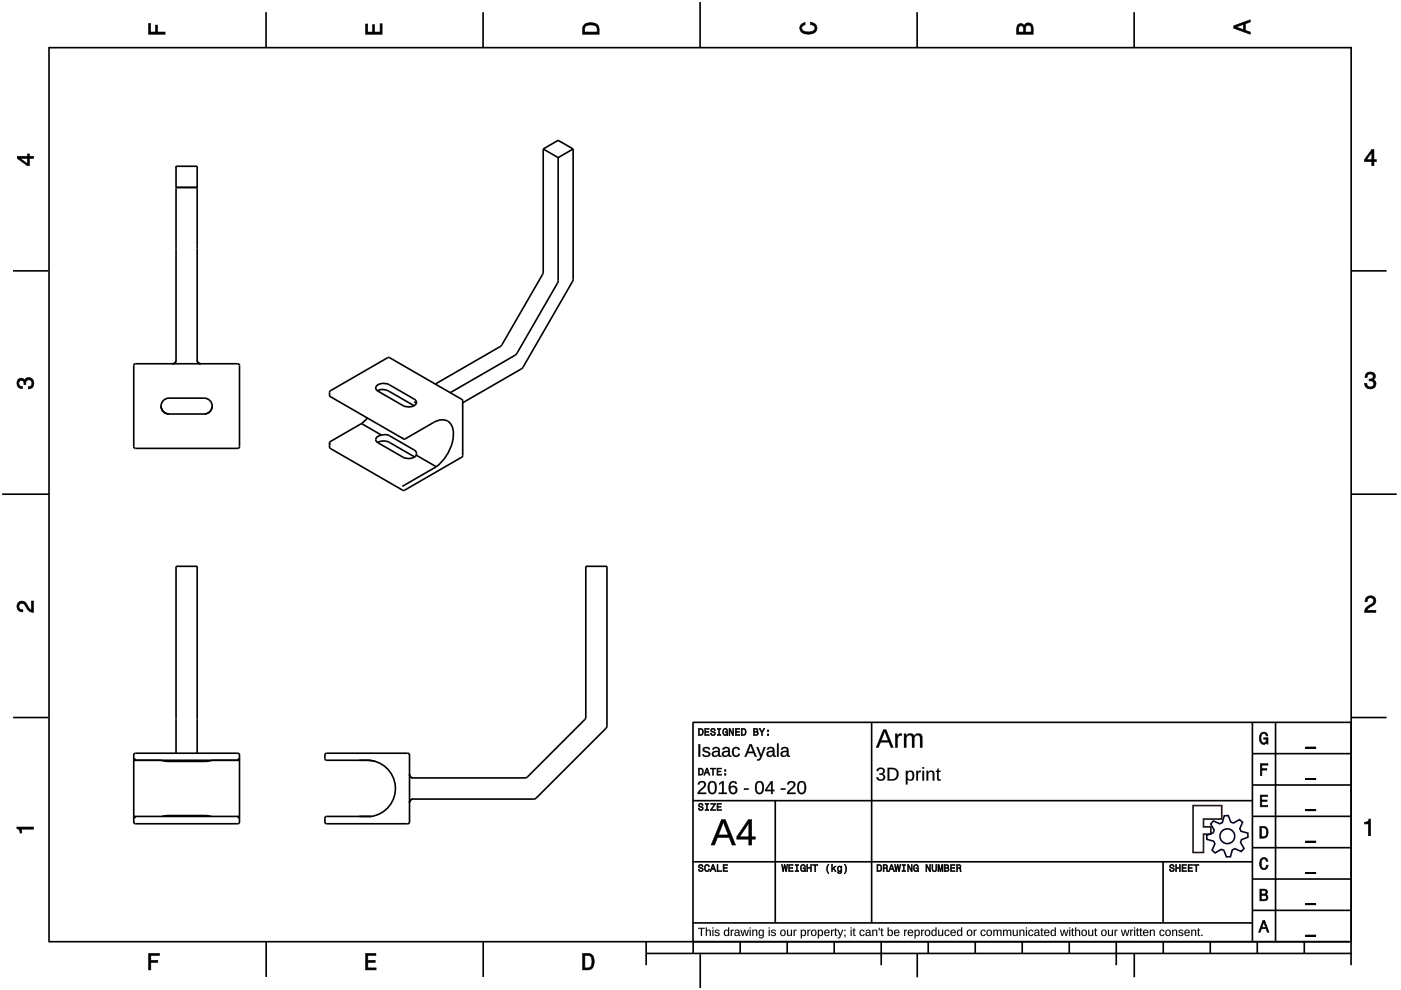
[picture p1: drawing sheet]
<svg xmlns="http://www.w3.org/2000/svg" width="297mm" height="210mm" viewBox="0 0 297 210" stroke-linecap="round" stroke-linejoin="round" font-family="sans-serif">
<g fill="none" stroke="#000" stroke-width=".35">
<path d="M10.4 10v189.5M10.4 10.1h276.1M56.4 2.6v7.5M102.4 2.6v7.5M148.4 .4v9.7M194.4 2.6v7.5M240.5 2.6v7.5M286.5 9.9v189.8M37.3 39.7v36.7l-.2 .5-.5 .2M37.3 35.3v.2M37.3 35.3v4.4M37.3 35.3h4.5v4.4"/>
<path d="M37.3 39.7h4.5M41.8 39.7v36.7l.2 .5 .6 .2M115.2 31.6l-.1 26.4-8.9 15.4-14 8.1M115.2 31.6l3.1-1.8 3.2 1.8M115.2 31.6l3.1 1.8M118.3 33.4v26.5l-8.9 15.3-14 8.1M121.5 31.6l-.1 27.9-10.6 18.5-12.8 7.5M121.5 31.6l-3.2 1.8M2.8 57.4h7.4M286.5 57.4h7.5M28.5 77.2h22.1l.2 .3-.1 17.4-.3 .2-21.9-.1-.1-.3v-17.2zM34.1 86.1a1.68 1.68 0 0 0 1.7 1.7"/>
<path d="M35.8 84.4a1.68 1.68 0 0 0-1.7 1.7 1.68 1.68 0 0 0 1.7 1.7M35.8 84.4h7.5M35.8 87.8h7.5M35.8 84.4h.1M43.3 84.4a1.68 1.68 0 0 1 1.7 1.7 1.68 1.68 0 0 1-1.7 1.7M43.3 84.4h.1M45 86.1a1.68 1.68 0 0 1-1.7 1.7M69.9 93.9l.1 .4M69.9 84v-.8l.2-.4 12.1-7h.4l15.5 9v11.8l-.2 .3-12.3 7.1-15.5-8.9-.2-.3v-.9M69.9 84l15.7 9.1M70 83.9l-.1 .1M76.6 89.8l-6.6 3.9-.1 .2"/>
<path d="M76.6 89.8l4.3 2.5M78 88.6l-1.4 1.2M79.9 81.7l1.2-.4 1.1 .1 5.6 3.2a.75 .75 0 0 1 .5 .8 .75 .75 0 0 1-.6 .7l-.8 .2-1.1-.2-5.6-3.2a.71 .71 0 0 1-.3-1.2zM80 82.9l1.1-.3 1.2 .3 5.5 3.1M80.1 93.8a2.6 2.6 0 0 1 2.4 0l5.4 3.1M80.3 82.7v.3M80.9 92.3a.95 .95 0 0 0-1 .3 .95 .95 0 0 0 0 1.1l5.5 3.2a2.28 2.28 0 0 0 2.9-.4M80.9 92.3a2.19 2.19 0 0 1 1.6 .1l5.5 3.1 .3 .5v.5M85.3 92.8l.3 .3M85.6 93.1h.2l6.1-3.5a2.59 2.59 0 0 1 3-.3 2.59 2.59 0 0 1 1.2 2.7 9.5 9.5 0 0 1-3.6 7M87.8 85.2l.5 .3M88.3 96.5l4.2 2.5"/>
<path d="M92.5 99l-7.2 4.1M.5 104.8h9.9M286.5 104.8h9.6M2.8 152.1h7.4M37.3 159.7v-39.6h4.5v39.6M146.9 153.2h139.6M146.9 153.2v46.5M184.8 153.1v42.6M265.5 159.8h21M265.5 153.1v46.6M270.4 153.1v46.6M286.5 152.1h7.5"/>
<path d="M28.4 161.2v11.9M28.4 173.1l.3 .4M28.4 161.2v-1.1l.3-.4h21.7l.4 .4v1.1M28.4 173.1v1.2l.3 .4h21.7l.4-.4v-1.2M28.4 173.1h22.4M28.4 161.2h22.4M28.7 160.8l-.3 .4M34.1 161.2l1.7 .2h7.8l1.4-.2M34.4 173.1l1.4-.2h7.7l1.3 .2M50.4 160.8l.4 .4M50.8 161.2v11.9M50.8 173.1l-.4 .4"/>
<path d="M76.2 161.2h1.7M76.2 173.1h2.5M77.9 161.2h-8.7l-.3-.3v-.8l.4-.4 17.3 .1 .2 .3v14.4l-.3 .2h-17.2l-.4-.4v-.9l.3-.3h9.5M77.9 161.2a6 6 0 0 1 5.9 5.6 6 6 0 0 1-5.1 6.3M77.9 161.2l1.6 .2M78.7 173.1h.1M86.8 164.2l.2 .5 .6 .2h23.9l12.5-12.3 .2-.6v-31.9h4.5v33.8l-.2 .5-15.1 15h-25.8l-.6 .2-.2 .6M146.9 169.8h118.7M164.4 169.8v25.9M265.5 179.7h21M265.5 173.1h21M265.5 166.4h21"/>
<path d="M10.2 199.7h276.3M56.4 199.7v7.4M102.4 199.7v7.4M137 199.7v4.9M146.9 195.7h118.7M146.9 182.7h118.7M147 199.7v2.5M156.9 199.7v2.5M166.9 199.7v2.5M176.9 199.7v2.5M186.8 199.7v4.9M196.8 199.7v2.5"/>
<path d="M206.8 199.7v2.5M216.7 199.7v2.5M226.7 199.7v2.5M236.7 199.7v4.9M246.6 182.7v13M246.6 199.7v2.5M256.6 199.7v2.5M265.5 193h21M265.5 186.4h21M266.6 199.7v2.5M276.5 199.7v2.5M286.5 199.7v4.9"/>
<path d="M137 202.2h149.5M148.5 202.3v7.2M194.5 202.1v5.1M240.5 202.1v5.1"/>
</g>
<g fill="#000">
<path d="M31.5 5h.4v1.8h1.1v-1.5h.4v1.5h1.6v.5h-3.5z" fill-rule="evenodd"/>
<path d="M77.5 5.1h.4v1.7h1.1v-1.6h.4v1.6h1.2v-1.8h.4v2.3h-3.5z" fill-rule="evenodd"/>
<path d="M124 5.1a2.18 2.18 0 0 0-.5 2.2h3.5v-1.2a1.42 1.42 0 0 0-1.7-1.3zM124.3 5.5a2.13 2.13 0 0 1 2.2 .3l.1 1h-2.6v-1z" fill-rule="evenodd"/>
<path d="M169.9 5.2l.8-.4v.4a.7 .7 0 0 0-.7 .6 .7 .7 0 0 0 .3 .8 1.69 1.69 0 0 0 2.5-.6 .9 .9 0 0 0-1-.8v-.5a1.24 1.24 0 0 1 1.4 1.1 1.24 1.24 0 0 1-1 1.4 2.22 2.22 0 0 1-2.5-.7l-.2-.5z" fill-rule="evenodd"/>
<path d="M215.8 5.3l-.2 .7v1.3h3.5v-1.4a.98 .98 0 0 0-.8-1 .98 .98 0 0 0-1.1 .6 .83 .83 0 0 0-1.4-.2zM216.1 5.6a.54 .54 0 0 1 .6-.1 .54 .54 0 0 1 .3 .6v.7h-1zM217.6 5.5a.62 .62 0 0 1 .7-.1 .62 .62 0 0 1 .3 .6v.8h-1.2z" fill-rule="evenodd"/>
<path d="M261.6 5.5v.5l3.5 1.3v-.5l-1.1-.4v-1.4l1.1-.3v-.5zM262.1 5.7l1.5-.5v1.1z" fill-rule="evenodd"/>
<path d="M3.7 33.1v.5l2.1 1.5h.4v-1.5h.9v-.5h-.9v-.5h-.4v.5zM4.3 33.6h1.5v1.1z" fill-rule="evenodd"/>
<path d="M290.8 31.7l-1.5 2.1v.5h1.5v.8h.5v-.8h.5v-.4h-.5v-2.2zM290.8 32.3v1.6h-1.1z" fill-rule="evenodd"/>
<path d="M3.8 80.5a.85 .85 0 0 1 1.4 .1 1.05 1.05 0 0 1 1.3-.5 1.05 1.05 0 0 1 .7 1.2 1.1 1.1 0 0 1-1.2 1.2v-.5a.71 .71 0 0 0 .8-1 .71 .71 0 0 0-1.3 0v.5h-.4a.61 .61 0 0 0-.3-.8 .61 .61 0 0 0-.8 .3 .61 .61 0 0 0 .2 .8l.5 .1v.5a1.15 1.15 0 0 1-1.1-.7 1.15 1.15 0 0 1 .2-1.2z" fill-rule="evenodd"/>
<path d="M289.7 79.2a1.07 1.07 0 0 1 1.3-.2 1.07 1.07 0 0 1 .5 1.2l-.3 .3a1.05 1.05 0 0 1 .5 1.3 1.05 1.05 0 0 1-1.2 .7 1.1 1.1 0 0 1-1.2-1.2h.5a.71 .71 0 0 0 1 .7 .71 .71 0 0 0 0-1.2h-.5v-.4a.61 .61 0 0 0 .8-.3 .61 .61 0 0 0-.3-.8 .61 .61 0 0 0-.8 .2l-.2 .5h-.4z" fill-rule="evenodd"/>
<path d="M3.9 127.8a1.21 1.21 0 0 1 2 .7l.3 .5 .5 .3v-1.9h.4v2.4a1.8 1.8 0 0 1-1.7-1.4 .71 .71 0 0 0-.9-.5 .71 .71 0 0 0-.5 .9 .71 .71 0 0 0 .8 .5v.4a1.18 1.18 0 0 1-1.1-.6 1.18 1.18 0 0 1 .2-1.3z" fill-rule="evenodd"/>
<path d="M289.7 126.6a1.17 1.17 0 0 1 1.9 .3 1.17 1.17 0 0 1-.9 1.7l-.6 .4-.3 .4h1.9v.4h-2.4a1.8 1.8 0 0 1 1.4-1.7 .71 .71 0 0 0 .5-.9 .71 .71 0 0 0-.8-.5 .71 .71 0 0 0-.5 .9h-.5z" fill-rule="evenodd"/>
<path d="M148.1 154.4v1.5h.5a.77 .77 0 0 0 .6-.7 .77 .77 0 0 0-.6-.8zM148.3 154.6a.57 .57 0 0 1 .6 .6 .57 .57 0 0 1-.6 .6zM149.4 154.4v1.5h1v-.1h-.8v-.6h.7v-.1h-.7v-.5h.8v-.2zM150.8 154.5a.53 .53 0 0 0 0 .6 .53 .53 0 0 0 .6 .2 .32 .32 0 0 1-.2 .5 .32 .32 0 0 1-.4-.4h-.2a.5 .5 0 0 0 .7 .6 .5 .5 0 0 0 .1-.9l-.3-.1a.28 .28 0 0 1-.2-.3 .28 .28 0 0 1 .4-.2 .28 .28 0 0 1 .2 .4h.2a.51 .51 0 0 0-.3-.5 .51 .51 0 0 0-.6 .1zM152.1 154.4v.2h.3v1.2h-.3v.1h.7v-.1h-.2v-1.2h.2v-.2zM153.4 154.6a.81 .81 0 0 0 .5 1.4l.3-.3 .1 .2v-.8h-.5v.2h.3l-.2 .5a.59 .59 0 0 1-.5-.6 .59 .59 0 0 1 .5-.6l.2 .3h.2l-.2-.4a.52 .52 0 0 0-.7 .1zM154.6 154.4v1.5h.1v-1.2l.6 1.2h.3v-1.5h-.2v1.3l-.6-1.3zM155.9 154.4v1.5h1v-.1h-.8v-.6h.7v-.1h-.7v-.5h.7v-.2zM157.2 154.4v1.5h.5a.77 .77 0 0 0 .5-.7 .77 .77 0 0 0-.5-.8zM157.4 154.6a.57 .57 0 0 1 .6 .6 .57 .57 0 0 1-.6 .6zM159.8 154.4v1.5h.5a.42 .42 0 0 0 .5-.3 .42 .42 0 0 0-.3-.5l.2-.2-.1-.4zM159.9 154.6h.4a.23 .23 0 0 1 .2 .3 .23 .23 0 0 1-.3 .2h-.3zM159.9 155.2h.4a.26 .26 0 0 1 .3 .3 .26 .26 0 0 1-.3 .3h-.4zM160.9 154.4l.6 .9v.6h.2v-.6l.4-.9h-.2l-.3 .7-.4-.7zM162.7 155.6v.3h.3v-.3zM162.7 154.8v.3h.3v-.3z" fill-rule="evenodd"/>
<path d="M267.3 155.6a.85 .85 0 0 1 .9-.4 .85 .85 0 0 1 .6 .8h-.3l-.1-.2a.49 .49 0 0 0-.4-.3 .49 .49 0 0 0-.5 .3 1.2 1.2 0 0 0 .4 1.7 .66 .66 0 0 0 .6-.8h-.6v-.3h.9v1.4h-.1l-.1-.4-.3 .3a.85 .85 0 0 1-1.2-.6v-1.1z" fill-rule="evenodd"/>
<path d="M3.6 175.3h3.5v.5h-2.5v.8h-.3a.77 .77 0 0 0-.7-.9z" fill-rule="evenodd"/>
<path d="M148.2 170.4a.53 .53 0 0 0 0 .6 .53 .53 0 0 0 .6 .2 .32 .32 0 0 1-.2 .5 .32 .32 0 0 1-.4-.4h-.2a.5 .5 0 0 0 .7 .6 .5 .5 0 0 0 .1-.9l-.3-.1a.28 .28 0 0 1-.1-.3 .28 .28 0 0 1 .3-.2 .28 .28 0 0 1 .2 .4h.2a.51 .51 0 0 0-.3-.5 .51 .51 0 0 0-.6 .1zM149.5 170.3v.2h.3v1.2h-.3v.1h.7v-.1h-.2v-1.2h.2v-.2zM150.7 170.3v.2h.8l-.9 1.3h1.1v-.1h-.8l.8-1.4zM152 170.3v1.5h1v-.1h-.8v-.6h.7v-.1h-.7v-.5h.7v-.2z" fill-rule="evenodd"/>
<path d="M148.1 162.9v1.5h.5a.77 .77 0 0 0 .6-.8 .77 .77 0 0 0-.6-.7zM148.3 163a.57 .57 0 0 1 .6 .6 .57 .57 0 0 1-.6 .6zM149.8 162.9l-.6 1.5h.2l.2-.5h.6l.1 .5h.2l-.5-1.5zM149.9 163.1l.2 .6h-.5zM150.6 162.9v.1h.5v1.4h.2v-1.4h.4v-.1zM152 162.9v1.5h1v-.2h-.8v-.5h.7v-.2h-.7v-.5h.7v-.1zM153.6 164v.4h.3v-.4zM153.6 163.2v.3h.3v-.3z" fill-rule="evenodd"/>
<path d="M267.2 168.6h1.5v.3h-1.2v.7h1.1v.3h-1.1v.9h1.3v.3h-1.6z" fill-rule="evenodd"/>
<path d="M267.2 161.9h1.6v.3h-1.3v.8h1.1v.3h-1.1v1.1h-.3z" fill-rule="evenodd"/>
<path d="M267.1 175.2v2.5h.8a1.37 1.37 0 0 0 .7-2.2 1.56 1.56 0 0 0-1.5-.3zM267.4 175.5a.98 .98 0 0 1 1.2 .7 .98 .98 0 0 1-.7 1.2h-.5z" fill-rule="evenodd"/>
<path d="M289.3 174.3a.77 .77 0 0 0 .9-.6h.4v3.5h-.5v-2.5h-.8z" fill-rule="evenodd"/>
<path d="M148.2 183.4a.53 .53 0 0 0 0 .6 .53 .53 0 0 0 .6 .2 .32 .32 0 0 1-.2 .5 .32 .32 0 0 1-.4-.4h-.2a.5 .5 0 0 0 .7 .5 .5 .5 0 0 0 .1-.8l-.3-.1a.28 .28 0 0 1-.1-.4 .28 .28 0 0 1 .3-.1 .28 .28 0 0 1 .2 .3h.2a.51 .51 0 0 0-.3-.4 .51 .51 0 0 0-.6 .1zM149.5 183.5l-.1 .2a.66 .66 0 0 0 0 .9 .66 .66 0 0 0 .9 .1l.1-.5h-.2l-.2 .4a.6 .6 0 0 1-.5-.6 .6 .6 0 0 1 .5-.5l.2 .2h.2l-.2-.3a.5 .5 0 0 0-.7 .1zM151.1 183.3l-.6 1.5h.2l.2-.4h.6l.1 .4h.2l-.5-1.5zM151.2 183.5l.2 .7h-.5zM152 183.3v1.5h1v-.2h-.8v-1.3zM153.3 183.3v1.5h1v-.2h-.8v-.5h.7v-.2h-.7v-.4h.7v-.2z" fill-rule="evenodd"/>
<path d="M165.7 183.3l.3 1.5h.1l.3-1.3 .2 1.3h.2l.2-1.5h-.2l-.1 1.3-.2-1.3h-.2l-.2 1.3-.2-1.3zM167.2 183.3v1.5h1v-.2h-.8v-.5h.7v-.2h-.7v-.4h.7v-.2zM168.6 183.3v.2h.3v1.1h-.3v.2h.7v-.2h-.2v-1.1h.2v-.2zM169.8 183.5a.81 .81 0 0 0 .6 1.3l.2-.2 .2 .2v-.8h-.6v.2h.4l-.2 .4a.59 .59 0 0 1-.5-.6 .59 .59 0 0 1 .5-.5l.2 .2h.2l-.2-.3a.53 .53 0 0 0-.8 .1zM171 183.3v1.5h.2v-.7h.6v.7h.2v-1.5h-.2v.6h-.6v-.6zM172.3 183.3v.2h.4v1.3h.2v-1.3h.5v-.2zM175.6 183.3a1.35 1.35 0 0 0 .1 1.9 1.83 1.83 0 0 1 0-1.9zM176.3 183.2v1.6h.2v-.4l.2-.2 .3 .6h.3l-.5-.7 .5-.5h-.3l-.5 .6v-1zM177.6 183.8a.58 .58 0 0 0-.1 .7 .58 .58 0 0 0 .7 .3l.1-.2a.31 .31 0 0 1-.1 .4 .31 .31 0 0 1-.5-.1h-.1a.47 .47 0 0 0 .5 .4 .47 .47 0 0 0 .4-.6v-1.1h-.2v.2l-.3-.2zM177.8 183.9l.1-.1a.42 .42 0 0 1 .4 .4 .42 .42 0 0 1-.4 .4l-.2-.2zM179 183.3a1.84 1.84 0 0 1 0 1.9 1.22 1.22 0 0 0 0-1.9z" fill-rule="evenodd"/>
<path d="M185.9 183.3v1.5h.5a.77 .77 0 0 0 .6-.8 .77 .77 0 0 0-.6-.7zM186.1 183.5a.57 .57 0 0 1 .7 .5 .57 .57 0 0 1-.7 .6zM187.2 183.3v1.5h.2v-.6a.45 .45 0 0 1 .6 .1 .45 .45 0 0 1 0 .5h.2l-.2-.7a.41 .41 0 0 0 .2-.5 .41 .41 0 0 0-.5-.3zM187.4 183.5h.3a.25 .25 0 0 1 .3 .2 .25 .25 0 0 1-.3 .3h-.3zM188.9 183.3l-.5 1.5h.2l.1-.4h.6l.2 .4h.2l-.6-1.5zM189 183.5l.2 .7h-.4zM189.7 183.3l.2 1.5h.2l.2-1.3 .2 1.3h.2l.3-1.5h-.2l-.2 1.3-.2-1.3h-.2l-.2 1.3-.2-1.3zM191.2 183.3v.2h.3v1.1h-.3v.2h.8v-.2h-.3v-1.1h.3v-.2zM192.4 183.3v1.5h.2v-1.2l.6 1.2h.2v-1.5h-.2v1.2l-.5-1.2zM193.8 183.5a.81 .81 0 0 0 .5 1.3l.3-.2 .1 .2v-.8h-.5v.2h.3l-.2 .4a.59 .59 0 0 1-.5-.6 .59 .59 0 0 1 .5-.5l.2 .2h.2l-.1-.3a.52 .52 0 0 0-.8 .1zM196.3 183.3v1.5h.2v-1.2l.6 1.2h.2v-1.5h-.2v1.2l-.6-1.2zM197.6 183.3v.9a.52 .52 0 0 0 .5 .6 .52 .52 0 0 0 .5-.6v-.9h-.2v.9a.33 .33 0 0 1-.3 .5 .33 .33 0 0 1-.3-.5v-.9zM198.9 183.3v1.5h.1v-1.4l.3 1.4h.2l.3-1.4v1.4h.1v-1.5h-.2l-.3 1.3-.3-1.3zM200.2 183.3v1.5h.6a.42 .42 0 0 0 .4-.3 .42 .42 0 0 0-.2-.5l.1-.2v-.4zM200.4 183.5h.3a.23 .23 0 0 1 .3 .2 .23 .23 0 0 1-.3 .2h-.3zM200.4 184.1h.3a.26 .26 0 0 1 .3 .2 .26 .26 0 0 1-.3 .3h-.3zM201.5 183.3v1.5h1v-.2h-.8v-.5h.7v-.2h-.7v-.4h.8v-.2zM202.8 183.3v1.5h.2v-.6a.45 .45 0 0 1 .5 .1 .45 .45 0 0 1 .1 .5h.2l-.2-.7a.41 .41 0 0 0 .1-.5 .41 .41 0 0 0-.4-.3zM203 183.5h.2a.25 .25 0 0 1 .3 .2 .25 .25 0 0 1-.3 .3h-.2z" fill-rule="evenodd"/>
<path d="M248.1 183.4a.53 .53 0 0 0 0 .6 .53 .53 0 0 0 .6 .2 .32 .32 0 0 1-.2 .5 .32 .32 0 0 1-.4-.4h-.2a.5 .5 0 0 0 .7 .5 .5 .5 0 0 0 .1-.8l-.3-.1a.28 .28 0 0 1-.2-.4 .28 .28 0 0 1 .4-.1 .28 .28 0 0 1 .2 .3h.2a.51 .51 0 0 0-.4-.4 .51 .51 0 0 0-.5 .1zM249.3 183.3v1.5h.2v-.7h.6v.7h.2v-1.5h-.2v.6h-.6v-.6zM250.6 183.3v1.5h.9v-.2h-.7v-.5h.7v-.2h-.7v-.4h.7v-.2zM251.9 183.3v1.5h.9v-.2h-.7v-.5h.7v-.2h-.7v-.4h.7v-.2zM253.1 183.3v.2h.4v1.3h.2v-1.3h.5v-.2z" fill-rule="evenodd"/>
<path d="M267.8 195.2l-.9 2.4h.3l.2-.7h1l.3 .7h.3l-.9-2.4zM267.9 195.5l.4 1.1h-.7z" fill-rule="evenodd"/>
<path d="M267.1 188.5v2.5h1a.7 .7 0 0 0 .7-.5 .7 .7 0 0 0-.4-.8 .61 .61 0 0 0 .3-.8 .61 .61 0 0 0-.7-.4zM267.4 188.8h.6a.38 .38 0 0 1 .4 .4 .38 .38 0 0 1-.5 .3h-.5zM267.4 189.8h.6a.43 .43 0 0 1 .5 .5 .43 .43 0 0 1-.5 .4h-.6z" fill-rule="evenodd"/>
<path d="M267.3 182.1a.85 .85 0 0 1 .9-.3 .85 .85 0 0 1 .6 .8h-.3l-.1-.2a.47 .47 0 0 0-.4-.3 .47 .47 0 0 0-.4 .3 1.21 1.21 0 0 0 .4 1.7 .64 .64 0 0 0 .5-.7h.4a.88 .88 0 0 1-.8 1 .88 .88 0 0 1-1-.7v-1.1z" fill-rule="evenodd"/>
<path d="M31.5 202.2h2.3v.4h-1.8v1h1.4v.4h-1.4v1.6h-.5z" fill-rule="evenodd"/>
<path d="M77.5 202.2h2.2v.4h-1.7v1h1.5v.4h-1.5v1.2h1.7v.4h-2.2z" fill-rule="evenodd"/>
<path d="M123.5 202.2v3.4h1.2a1.42 1.42 0 0 0 1.3-1.7 1.38 1.38 0 0 0-1.3-1.7zM124 202.6h1a1.89 1.89 0 0 1 0 2.5l-1 .1z" fill-rule="evenodd"/>
</g>
<g fill="#000">
<path d="M31.5 5v2.3h3.5v-.5l-1.7 .1 .1-1.6h-.4v1.6h-1.1v-1.9zM31.4 4.9h.6l-.1 1.9h1.1l-.1-1.5h.6l-.1 1.5 1.7-.1v.6h-3.7z"/>
<path d="M77.5 5.1v2.2h3.5v-2.3h-.4l.1 1.9h-1.4v-1.7h-.3l.1 1.7h-1.2v-1.8zM77.5 5h.5l-.1 1.8h1.1l-.1-1.6h.6l-.1 1.6h1.2l-.1-1.8h.6v2.3h-3.6z"/>
<path d="M124 5.1l-.4 .7-.1 1.5h3.5l-.1-1.7-.3-.5-1.3-.3zM123.9 5.1l.6-.3 .8-.1 .7 .1 .6 .3 .4 .4 .1 1.8h-3.6v-1.5zM124.2 5.4l1.1-.2 1 .2 .3 .3 .1 1.2h-2.8l.1-1.2zM124.3 5.5l-.3 .3v1h2.6l-.1-1-.2-.3-1-.2z"/>
<path d="M169.9 5.2l-.4 .8 .2 .5 .3 .4 .6 .3h1.6l.6-.3 .3-.4 .1-.5-.1-.5-.7-.6-.6-.2v.5l.8 .2 .3 .6-.1 .3-.8 .5h-1.2l-.5-.2-.3-.3v-.6l.4-.4 .3-.1v-.4zM169.8 5.1l1-.4v.6l-.4 .1-.4 .3 .1 .6 .7 .4h1.2l.4-.1 .4-.6-.2-.5-.8-.3v-.6l.7 .2 .7 .7 .1 .5-.1 .5-.4 .5-.6 .2h-1.6l-.6-.2-.4-.5-.1-.5z"/>
<path d="M215.8 5.3l-.2 .7v1.3h3.5l-.1-1.8-.6-.6-.4-.1-.5 .2-.3 .6-.5-.6-.6 .1zM215.7 5.2l.3-.2h.7l.5 .5v-.3l.5-.4 .8 .1 .5 .6 .1 1.8h-3.6v-1.3zM216 5.6l.5-.2 .4 .2 .2 1.3h-1.2zM216.1 5.6l-.1 1.2h1l-.1-1.2-.4-.1zM217.5 5.5l.5-.2 .5 .1 .2 1.5h-1.3zM217.6 5.5l-.2 1.3h1.2l-.1-1.3-.5-.2z"/>
<path d="M261.6 5.5v.5l3.5 1.3v-.5l-1.1-.3v-1.5l1.1-.3v-.5zM261.5 5.4l3.6-1.3v.6l-1.1 .3v1.4l1.1 .4v.6l-3.6-1.4zM261.9 5.7l1.8-.6v1.3zM262.1 5.7l1.5 .6v-1.1l-1.5 .6z"/>
<path d="M3.7 33.1v.5l2.1 1.5h.4v-1.6l.9 .1v-.5l-.9 .1v-.6h-.4l.1 .6zM3.6 33.1h2.2v-.5h.5l-.1 .5h1v.6l-1-.1 .1 1.6h-.5l-2.2-1.6zM4.1 33.5h1.8v1.3zM4.3 33.5l1.5 1.2v-1.1l-1.5 .1z"/>
<path d="M290.8 31.7l-1.5 2.1v.5l1.6-.1-.1 .9h.5l-.1-.9 .6 .1v-.4h-.6l.1-2.2zM290.8 31.6h.6l-.1 2.3 .6-.1v.5h-.6l.1 .9h-.6v-.9h-1.5v-.5zM290.9 32.1v1.8h-1.3zM290.8 32.3h.1l-1.1 1.6-.1-.1 1.1 .1z"/>
<path d="M3.8 80.5l-.2 .8 .1 .4 .5 .6 .5 .1v-.5l-.6-.1-.2-.5 .2-.5 .4-.2 .5 .2 .1 .7h.4l-.1-.6 .4-.4h.6l.2 .2 .2 .2v.7l-.4 .4h-.4v.5l.5-.1 .6-.6v-1l-.6-.7h-.7l-.4 .3-.2 .3-.2-.4-.5-.1zM3.8 80.4l.7-.3 .5 .1 .2 .4 .1-.3 .5-.3 .8 .1 .6 .6v1.1l-.7 .7h-.6v-.5h.4l.4-.4-.1-.9-.8-.1-.3 .4v.6h-.5v-.8l-.5-.1-.4 .1-.1 .5 .2 .5 .6 .1v.6l-.6-.1-.6-.6-.1-.5z"/>
<path d="M289.7 79.2l-.3 .8h.4v-.3l.4-.4 .8 .1 .2 .7-.4 .3h-.5v.4l.8 .1 .2 .5-.2 .5-.2 .2h-.7l-.3-.2-.1-.6h-.5l.1 .5 .6 .6h1l.4-.2 .4-.8-.2-.6-.5-.3 .4-.3v-.8l-.5-.5h-.5zM289.7 79.1l.8-.3 .9 .3 .2 .3v.9l-.4 .2 .5 .3 .1 .6-.3 .8-.5 .3h-1l-.7-.7v-.6h.5l.2 .7 .5 .2 .6-.2 .2-.5-.2-.5-.6-.2-.3 .1v-.5h.6l.3-.2-.1-.7-.8-.1-.3 .4v.4h-.6l.1-.6z"/>
<path d="M3.9 127.8l-.3 .8 .3 .8 .9 .3v-.4l-.6-.1-.3-.6 .2-.5 .5-.3 .7 .4 .9 1.4 .9 .2v-2.4h-.4v2l-.5-.3-.9-1.5-.7-.2zM3.8 127.7l.8-.3 .7 .2 .9 1.4 .5 .3-.1-1.9h.6v2.5l-1.1-.3-.9-1.4-.6-.3-.4 .2-.2 .5 .2 .5 .7 .1v.6l-.6-.1-.4-.2-.4-.9z"/>
<path d="M289.7 126.6l-.3 1h.5l.1-.7 .5-.2 .6 .2 .2 .4-.3 .7-1.4 .9-.3 .9h2.4v-.4l-2 .1 .4-.6 1.2-.7 .4-.8-.1-.5-.6-.5h-.9zM289.7 126.6l.9-.4 .8 .4 .3 .3 .1 .5-.2 .6-1.5 1-.3 .4 2-.1v.6h-2.5l.2-1 1.4-1 .3-.6-.2-.4-.5-.2-.5 .2-.1 .7h-.6l.1-.6z"/>
<path d="M148.1 154.4v1.5h.7l.3-.4v-.8l-.4-.2zM148 154.4h.7l.4 .3 .1 .8-.4 .5h-.8zM148.2 154.6l.7 .1 .1 .8-.3 .3h-.5zM148.3 154.6v1.2l.4-.1 .2-.3-.1-.6zM149.4 154.4v1.5h1v-.1h-.8v-.6h.7v-.1h-.7v-.5h.8v-.2zM149.4 154.4h1v.3l-.8-.1v.5l.8-.1v.3l-.8-.1v.6l.8-.1v.3h-1zM150.8 154.5l-.1 .3 .1 .3 .6 .2 .2 .2-.3 .3h-.4l-.1-.4h-.2l.1 .3 .2 .2h.5l.3-.2v-.4l-.8-.3-.1-.2 .2-.3 .4 .1 .1 .3h.2l-.1-.2-.2-.3zM150.8 154.5l.6-.1 .3 .3v.3h-.3v-.3l-.2-.1-.3 .2 .1 .2 .7 .3v.4l-.3 .3h-.5l-.3-.3v-.3h.3v.3l.3 .1 .3-.3-.9-.5zM152.1 154.4v.2h.3v1.2h-.3v.1h.7v-.1h-.3v-1.2h.3v-.2zM152 154.4h.9v.3h-.3v1.1l.3-.1v.3h-.9v-.3h.4v-1.1l-.4 .1zM153.4 154.6l-.2 .6 .2 .6 .5 .2 .3-.4 .1 .3v-.8h-.5v.2l.4-.1-.3 .6h-.3l-.2-.3v-.8l.5-.2 .2 .4h.2l-.2-.4-.3-.1zM153.3 154.6l.5-.3 .4 .2 .2 .5h-.4v-.3l-.4-.1-.2 .3v.5l.2 .4h.3l.2-.5-.4 .1v-.3h.7v.9h-.3l.1-.3-.5 .3-.4-.2-.2-.6zM154.6 154.4v1.5h.1v-1.2h.1l.5 1.2h.3v-1.5h-.2v1.3h-.1l-.5-1.3zM154.5 154.4h.3l.6 1.3-.1-1.3h.3v1.6h-.3l-.6-1.3 .1 1.3h-.3zM155.9 154.4v1.5h1v-.1h-.9v-.6h.8v-.1h-.8v-.5h.8v-.2zM155.8 154.4h1.1v.3l-.8-.1v.5l.7-.1v.3l-.7-.1v.6l.8-.1v.3h-1.1zM157.2 154.4v1.5h.7l.3-.4-.1-.8-.3-.2zM157.1 154.4h.7l.4 .3v.8l-.3 .5h-.8zM157.3 154.6l.7 .1v.8l-.2 .3h-.5zM157.4 154.6v1.2l.4-.1 .2-.3-.1-.6zM159.8 154.4v1.5h.7l.3-.2v-.3l-.4-.3 .3-.1v-.3l-.2-.2zM159.7 154.4h.8l.3 .2-.1 .4-.2 .1 .3 .2-.1 .6-1 .1zM159.9 154.6h.5a.28 .28 0 0 1 .2 .3 .28 .28 0 0 1-.2 .2h-.5zM159.9 154.6v.5l.6-.2v-.2zM159.9 155.2l.6 .1 .1 .4-.7 .1zM159.9 155.2v.6l.6-.1v-.4zM160.9 154.4l.6 .9v.6h.2l-.1-.6 .5-.9h-.2l-.3 .9-.4-.9zM160.8 154.4h.4l.4 .7 .3-.7h.4l-.6 .9v.7h-.3l.1-.7zM162.7 155.6v.3h.3v-.3zM162.6 155.6h.5v.4h-.5zM162.7 154.8v.3h.3v-.3zM162.6 154.7h.5v.5h-.5z"/>
<path d="M187.3 154.7h.6l1.6 3.8h-.6l-.4-1.1h-1.8l-.4 1.1h-.6zM187.3 154.7l-1.6 3.8h.6l.4-1.1h1.8l.4 1.1h.5l-1.5-3.8zM187.5 155.1l-.6 1.9h1.4zM187.6 155l.7 2h-1.5zM189.8 155.5h.5v.7a.69 .69 0 0 1 .9-.7l-.1 .5a.7 .7 0 0 0-.7 .2 .7 .7 0 0 0-.1 .8v1.5h-.5zM189.8 155.6v2.9h.5v-1.5a.73 .73 0 0 1 .1-.8 .73 .73 0 0 1 .8-.2v-.5a.78 .78 0 0 0-.9 .7v-.6zM191.6 155.5h.5v.6a.92 .92 0 0 1 .9-.6 .92 .92 0 0 1 .8 .6 .92 .92 0 0 1 1.1-.6 .92 .92 0 0 1 .7 1.1v1.9h-.6v-1.9a.62 .62 0 0 0-.6-.7 .62 .62 0 0 0-.5 .9v1.7h-.6v-1.9a.62 .62 0 0 0-.6-.7 .62 .62 0 0 0-.5 .9v1.7h-.6zM191.7 155.6v2.9h.5l-.1-1.7a.67 .67 0 0 1 .6-.9 .67 .67 0 0 1 .7 .7v1.9h.5l-.1-1.7a.67 .67 0 0 1 .6-.9 .67 .67 0 0 1 .7 .7v1.9h.5l-.1-1.9a.91 .91 0 0 0-.7-1 .91 .91 0 0 0-1 .5 .91 .91 0 0 0-.9-.5 .91 .91 0 0 0-.8 .5v-.5z"/>
<path d="M187.3 154.7h.6l1.5 3.8h-.5l-.4-1.1h-1.8l-.4 1.1h-.6zM187.6 155.1l-.7 1.9h1.4zM189.8 155.6h.5v.6a.68 .68 0 0 1 .9-.7l-.1 .5a.73 .73 0 0 0-.7 .2 .73 .73 0 0 0-.1 .8v1.5h-.5zM191.7 155.6h.4v.5a.91 .91 0 0 1 .9-.6 .91 .91 0 0 1 .8 .6 .91 .91 0 0 1 1.1-.6 .91 .91 0 0 1 .7 1.1v1.9h-.5v-1.9a.64 .64 0 0 0-.7-.7 .64 .64 0 0 0-.5 .9v1.7h-.5v-1.9a.64 .64 0 0 0-.7-.7 .64 .64 0 0 0-.5 .9v1.7h-.5z"/>
<path d="M267.3 155.6l-.3 .9 .3 1 .3 .3h.5l.4-.2 .1-.3 .1 .5h.1v-1.4h-.9v.3h.7l-.1 .4-.3 .4h-.5l-.4-.5 .1-1.3 .3-.2h.5l.3 .3v.2h.3l-.3-.6-.5-.2zM267.2 155.5l.3-.3 .5-.1 .6 .3 .3 .7h-.5v-.3l-.3-.3-.4 .1-.3 .5v.9l.3 .5h.5l.3-.8-.6 .1v-.4h1v1.4h-.3v-.4l-.3 .4-.4 .1-.7-.4-.3-1z"/>
<path d="M276.8 158.4v.2h2.2v-.2zM276.8 158.3h2.2v.4h-2.2z"/>
<path d="M3.6 175.3v.4l.5 .2 .2 .7h.3l-.1-.9 2.6 .1v-.5zM3.5 175.3h3.7v.6l-2.6-.1 .1 .9h-.5l-.1-.7-.6-.3z"/>
<path d="M148.2 165.8a.91 .91 0 0 1 1.4 .1 .91 .91 0 0 1-.5 1.4l-.8 .8 1.4-.1v.4h-1.8l.1-.6 .6-.6a.87 .87 0 0 0 .6-1.2l-.6-.1-.3 .5-.4-.1zM148.2 165.8l-.3 .5h.4a.54 .54 0 0 1 .8-.4 .54 .54 0 0 1 .1 .9l-1 .9-.3 .6h1.8v-.2h-1.4v-.2a3 3 0 0 0 1.3-1.7 .87 .87 0 0 0-1.4-.4zM150.3 165.9a1.03 1.03 0 0 1 1.3-.1 1.03 1.03 0 0 1 .4 1.2 1.04 1.04 0 0 1-1 1.4 1.04 1.04 0 0 1-1-1.4zM150.4 165.9l-.3 .8a1.11 1.11 0 0 0 .1 1.2 1.11 1.11 0 0 0 1.2 .4 1.8 1.8 0 0 0 0-2.6l-.6-.1zM150.7 166l-.3 1a.72 .72 0 0 0 .1 .8 .72 .72 0 0 0 .7 .2l.3-.3 .1-.7a.72 .72 0 0 0-.1-.8 .72 .72 0 0 0-.7-.2zM150.6 166a.66 .66 0 0 1 .8 0 .66 .66 0 0 1 .2 .8 .95 .95 0 0 1-.7 1.3 1.72 1.72 0 0 1-.3-2.1zM152.5 166.1l.6-.5h.4l-.1 2.5 .7-.1v.4h-1.7v-.4l.7 .1v-2.1l-.6 .5zM152.5 166.1v.3l.6-.5v2.2h-.7v.2h1.7v-.2h-.7v-2.5h-.3zM154.9 165.8a.84 .84 0 0 1 1.4 .4h-.4a.55 .55 0 0 0-.7-.3 .55 .55 0 0 0-.3 .7l-.1 .3a.9 .9 0 0 1 1.3 0 .9 .9 0 0 1 0 1.3 .9 .9 0 0 1-1.2 0l-.4-.9a1.86 1.86 0 0 1 .4-1.5zM154.9 165.8a1.72 1.72 0 0 0 .3 2.5 .84 .84 0 0 0 1.1-.4 .84 .84 0 0 0-.4-1.1 .84 .84 0 0 0-1.1 .3v-.1a.77 .77 0 0 1 .2-.8 .77 .77 0 0 1 .8-.3l.1 .3h.3a.78 .78 0 0 0-1.3-.4zM154.8 167.5a.56 .56 0 0 0 1.1 0 .56 .56 0 0 0-1.1 0zM155 167a.6 .6 0 0 1 .8 .1 .6 .6 0 0 1 0 .8 .6 .6 0 0 1-.8 0 .75 .75 0 0 1 0-.9zM157.7 167.1h1v.4h-1zM157.7 167.1v.4h1v-.4zM160.3 165.9a1.03 1.03 0 0 1 1.3-.1 1.03 1.03 0 0 1 .4 1.2 1.04 1.04 0 0 1-1 1.4 1.04 1.04 0 0 1-.9-1.4zM160.4 165.9l-.3 .8a1.11 1.11 0 0 0 .2 1.2 1.11 1.11 0 0 0 1.1 .4 1.8 1.8 0 0 0 0-2.6l-.6-.1zM160.7 166l-.2 1a.72 .72 0 0 0 0 .8 .72 .72 0 0 0 .8 .2l.2-.3 .1-.7a.72 .72 0 0 0-.1-.8 .72 .72 0 0 0-.7-.2zM160.6 166a.66 .66 0 0 1 .9 0 .66 .66 0 0 1 .1 .8 .95 .95 0 0 1-.7 1.3 1.72 1.72 0 0 1-.3-2.1zM163.4 165.6h.4v1.9l.4-.1v.4l-.4-.1v.7h-.3v-.7l-1.3 .1v-.3zM163.5 165.6l-1.3 1.9v.2h1.3v.6h.3v-.6h.4v-.2h-.4v-1.9zM163.5 166l-.9 1.5h.9zM163.5 165.9v1.6h-1zM165.5 167.1h1v.4h-1zM165.6 167.1v.4h.9v-.4zM167.1 165.8a.91 .91 0 0 1 1.5 .1 .91 .91 0 0 1-.5 1.4l-.8 .8 1.4-.1v.4h-1.9l.2-.6 .5-.6a.87 .87 0 0 0 .6-1.2l-.5-.1-.3 .5-.4-.1zM167.2 165.8l-.3 .5h.3a.54 .54 0 0 1 .8-.4 .54 .54 0 0 1 .1 .9l-1 .9-.2 .6h1.8v-.2h-1.5l.1-.2a3 3 0 0 0 1.3-1.7 .87 .87 0 0 0-1.4-.4zM169.3 165.9a1.03 1.03 0 0 1 1.3-.1 1.03 1.03 0 0 1 .3 1.2 1.04 1.04 0 0 1-.9 1.4 1.04 1.04 0 0 1-1-1.4zM169.3 165.9l-.2 .8a1.11 1.11 0 0 0 .1 1.2 1.11 1.11 0 0 0 1.1 .4 1.8 1.8 0 0 0 0-2.6l-.5-.1zM169.6 166l-.2 1a.72 .72 0 0 0 .1 .8 .72 .72 0 0 0 .7 .2l.2-.3 .1-.7a.72 .72 0 0 0 0-.8 .72 .72 0 0 0-.8-.2zM169.6 166a.66 .66 0 0 1 .8 0 .66 .66 0 0 1 .2 .8 .95 .95 0 0 1-.8 1.3 1.72 1.72 0 0 1-.2-2.1z"/>
<path d="M148.2 165.8a.88 .88 0 0 1 1.4 .2 .88 .88 0 0 1-.5 1.3l-.8 .8h1.4v.2h-1.8a3.7 3.7 0 0 1 1.3-1.7 .51 .51 0 0 0-.2-.7 .51 .51 0 0 0-.7 .4h-.4zM150.3 165.9a1 1 0 0 1 1.3-.1 1 1 0 0 1 .4 1.2 1.02 1.02 0 0 1-1 1.4 1.02 1.02 0 0 1-.9-1.4zM150.7 166l-.3 1a.75 .75 0 0 0 .1 .8 .75 .75 0 0 0 .8 .2l.2-.3 .1-.7a.74 .74 0 0 0-.1-.8 .74 .74 0 0 0-.7-.3zM152.5 166.1l.6-.5h.3v2.5h.7v.2h-1.7v-.2h.7v-2.1l-.6 .4zM154.9 165.8a.82 .82 0 0 1 1.3 .3l-.3 .1a.6 .6 0 0 0-.8-.2 .6 .6 0 0 0-.2 .8l-.1 .2a.87 .87 0 0 1 1.3-.1 .87 .87 0 0 1 0 1.3 .87 .87 0 0 1-1.2 0l-.4-.9a1.84 1.84 0 0 1 .4-1.5zM154.8 167.5a.6 .6 0 0 0 1.2 0 .6 .6 0 0 0-1.2 0zM157.7 167.1h1v.4h-1zM160.4 165.9a1 1 0 0 1 1.2-.1 1 1 0 0 1 .4 1.2 1.02 1.02 0 0 1-1 1.4 1.02 1.02 0 0 1-.9-1.4zM160.7 166l-.3 1a.75 .75 0 0 0 .1 .8 .75 .75 0 0 0 .8 .2l.2-.3 .1-.7a.74 .74 0 0 0-.1-.8 .74 .74 0 0 0-.7-.3zM163.5 165.6h.3v1.9h.4v.2h-.4v.6h-.3v-.6h-1.3v-.2zM163.5 166l-1 1.5h1zM165.6 167.1h.9v.4h-.9zM167.1 165.8a.88 .88 0 0 1 1.4 .2 .88 .88 0 0 1-.5 1.3l-.7 .8h1.4v.2h-1.8a3.7 3.7 0 0 1 1.3-1.7 .51 .51 0 0 0-.3-.7 .51 .51 0 0 0-.7 .4h-.3zM169.3 165.9a1 1 0 0 1 1.3-.1 1 1 0 0 1 .3 1.2 1.02 1.02 0 0 1-.9 1.4 1.02 1.02 0 0 1-1-1.4zM169.6 166l-.2 1a.75 .75 0 0 0 .1 .8 .75 .75 0 0 0 .7 .2l.3-.3 .1-.7a.74 .74 0 0 0-.1-.8 .74 .74 0 0 0-.8-.3z"/>
<path d="M148 157.8h.5v2.7h-.5zM148.1 157.8v2.7h.3v-2.7zM149.2 158.5a.9 .9 0 0 1 1.4 .4h-.4a.46 .46 0 0 0-.4-.2 .46 .46 0 0 0-.4 .3v.1a1.13 1.13 0 0 1 1.2 .9 .97 .97 0 0 1-.9 .5 .97 .97 0 0 1-.8-.5l.3-.1a.55 .55 0 0 0 .5 .3 .55 .55 0 0 0 .5-.4l-.5-.2a.62 .62 0 0 1-.7-.4 .62 .62 0 0 1 .2-.7zM149.2 158.5a.61 .61 0 0 0-.1 .8 .61 .61 0 0 0 .7 .2 .38 .38 0 0 1 .5 .4 .38 .38 0 0 1-.5 .4l-.4-.1-.2-.3-.3 .1a.92 .92 0 0 0 .9 .5 .92 .92 0 0 0 .8-.6 1.54 1.54 0 0 0-1.3-.8v-.1a.52 .52 0 0 1 .5-.4 .52 .52 0 0 1 .5 .3h.3a.9 .9 0 0 0-1.4-.4zM151.1 158.6a.91 .91 0 0 1 1.5 .5v1l.3 .1v.3l-.5-.1-.1-.3a.72 .72 0 0 1-.9 .4 .72 .72 0 0 1-.5-.9 .72 .72 0 0 1 .9-.4h.4a.45 .45 0 0 0-.3-.5 .45 .45 0 0 0-.5 .3l-.4-.1zM151.2 158.6l-.2 .3h.3a.49 .49 0 0 1 .7-.3 .49 .49 0 0 1 .3 .6h-.5a.65 .65 0 0 0-.8 .5 .65 .65 0 0 0 .5 .8 .65 .65 0 0 0 .8-.5l.1 .4h.5v-.2h-.2l-.1-.1v-1a.82 .82 0 0 0-.6-.7 .82 .82 0 0 0-.8 .2zM151.4 159.6a.42 .42 0 0 0 .2 .6 .42 .42 0 0 0 .6-.3l.1-.5zM151.4 159.6l.9-.2a.57 .57 0 0 1-.3 .8 .57 .57 0 0 1-.8-.3zM153.3 158.6a.91 .91 0 0 1 1.5 .5v1l.3 .1v.3l-.6-.1-.1-.3a.72 .72 0 0 1-.9 .4 .72 .72 0 0 1-.5-.9 .72 .72 0 0 1 .9-.4h.5a.45 .45 0 0 0-.3-.5 .45 .45 0 0 0-.6 .3l-.4-.1zM153.3 158.6l-.1 .3h.3a.49 .49 0 0 1 .6-.3 .49 .49 0 0 1 .3 .6h-.5a.65 .65 0 0 0-.7 .5 .65 .65 0 0 0 .5 .8 .65 .65 0 0 0 .7-.5l.2 .4h.5v-.2h-.3l-.1-.1v-1a.82 .82 0 0 0-.5-.7 .82 .82 0 0 0-.9 .2zM153.5 159.6a.42 .42 0 0 0 .2 .6 .42 .42 0 0 0 .6-.3l.1-.5zM153.5 159.6l.9-.2a.57 .57 0 0 1-.3 .8 .57 .57 0 0 1-.7-.3zM155.5 158.6l.4-.2a.75 .75 0 0 1 1 .6h-.4a.51 .51 0 0 0-.7-.3 .51 .51 0 0 0-.2 .7 .51 .51 0 0 0 .2 .8 .51 .51 0 0 0 .7-.4h.4a.92 .92 0 0 1-1.2 .7 .92 .92 0 0 1-.5-1.3zM155.5 158.6a1.04 1.04 0 0 0-.2 1.3 1.04 1.04 0 0 0 1.2 .5l.4-.6h-.4a.49 .49 0 0 1-.5 .5 .49 .49 0 0 1-.4-.6 .74 .74 0 0 1 0-.7 .74 .74 0 0 1 .7-.4l.2 .4h.3a.81 .81 0 0 0-1.3-.4zM158.9 157.8h.5l1.1 2.7h-.5l-.2-.8h-1.3l-.3 .8h-.4zM158.9 157.8l-1 2.7h.3l.3-.9h1.3l.3 .9h.3l-1-2.7zM159.1 158.1l-.5 1.3h1zM159.2 157.9l.5 1.5h-1.1zM160.3 158.4h.5l.6 1.7 .5-1.7h.5l-.9 2.1a.8 .8 0 0 1-1 .7v-.2a.55 .55 0 0 0 .7-.6zM160.4 158.4l.8 2.1a.47 .47 0 0 1-.7 .5v.2h.2a.83 .83 0 0 0 .8-.8l.8-2h-.3l-.6 1.8-.6-1.8zM162.7 158.6a.91 .91 0 0 1 1.5 .5v1l.3 .1v.3l-.5-.1-.1-.3a.72 .72 0 0 1-.9 .4 .72 .72 0 0 1-.5-.9 .72 .72 0 0 1 .9-.4h.4a.45 .45 0 0 0-.3-.5 .45 .45 0 0 0-.5 .3l-.4-.1zM162.8 158.6l-.2 .3h.3a.49 .49 0 0 1 .6-.3 .49 .49 0 0 1 .4 .6h-.5a.65 .65 0 0 0-.8 .5 .65 .65 0 0 0 .5 .8 .65 .65 0 0 0 .8-.5l.1 .4h.5v-.2h-.2l-.1-.1v-1a.82 .82 0 0 0-.6-.7 .82 .82 0 0 0-.8 .2zM163 159.6a.42 .42 0 0 0 .2 .6 .42 .42 0 0 0 .5-.3l.2-.5zM163 159.6l.9-.2a.57 .57 0 0 1-.3 .8 .57 .57 0 0 1-.8-.3zM164.7 157.6h.4v2.9h-.4zM164.7 157.6v2.9h.4v-2.9zM165.7 158.6a.91 .91 0 0 1 1.5 .5v1l.3 .1v.3l-.5-.1-.2-.3a.72 .72 0 0 1-.9 .4 .72 .72 0 0 1-.4-.9 .72 .72 0 0 1 .9-.4h.4a.45 .45 0 0 0-.3-.5 .45 .45 0 0 0-.6 .3l-.3-.1zM165.7 158.6l-.1 .3h.3a.49 .49 0 0 1 .6-.3 .49 .49 0 0 1 .3 .6h-.4a.65 .65 0 0 0-.8 .5 .65 .65 0 0 0 .5 .8 .65 .65 0 0 0 .8-.5l.1 .4h.5v-.2h-.2l-.1-.1v-1a.82 .82 0 0 0-.6-.7 .82 .82 0 0 0-.9 .2zM166 159.6a.42 .42 0 0 0 .2 .6 .42 .42 0 0 0 .5-.3l.1-.5zM165.9 159.6l1-.2a.57 .57 0 0 1-.4 .8 .57 .57 0 0 1-.7-.3z"/>
<path d="M148.1 157.8h.3v2.7h-.3zM149.2 158.5a.93 .93 0 0 1 1.4 .4h-.4l-.2-.2a.42 .42 0 0 0-.4-.1 .42 .42 0 0 0-.2 .4l.1 .1a.92 .92 0 0 1 1 1 .99 .99 0 0 1-1.6-.1l.3-.1a.51 .51 0 0 0 .6 .4 .51 .51 0 0 0 .4-.5l-.5-.3a.59 .59 0 0 1-.6-.3 .59 .59 0 0 1 .1-.7zM151.1 158.6a.88 .88 0 0 1 1.5 .5v1l.3 .1v.2h-.5l-.1-.3a.69 .69 0 0 1-.9 .4 .69 .69 0 0 1-.4-.8 .69 .69 0 0 1 .8-.5h.5a.47 .47 0 0 0-.4-.6 .47 .47 0 0 0-.5 .4l-.4-.1zM151.4 159.6a.45 .45 0 0 0 .2 .7 .45 .45 0 0 0 .6-.4l.1-.5zM153.3 158.6a.88 .88 0 0 1 1.5 .5v1l.3 .1v.2h-.5l-.2-.3a.69 .69 0 0 1-.8 .4 .69 .69 0 0 1-.5-.8 .69 .69 0 0 1 .8-.5h.5a.47 .47 0 0 0-.3-.6 .47 .47 0 0 0-.6 .4l-.3-.1zM153.5 159.6a.45 .45 0 0 0 .2 .7 .45 .45 0 0 0 .6-.4l.1-.5zM155.5 158.6l.4-.2a.78 .78 0 0 1 1 .6h-.4a.52 .52 0 0 0-.7-.3 .52 .52 0 0 0-.2 .7 .53 .53 0 0 0 .2 .8 .53 .53 0 0 0 .7-.4h.4a.89 .89 0 0 1-1.2 .6 .89 .89 0 0 1-.5-1.2zM158.9 157.8h.5l1 2.7h-.3l-.3-.8h-1.3l-.3 .8h-.3zM159.1 158.1l-.5 1.3h1zM160.4 158.4h.4l.6 1.7 .6-1.7h.3l-.8 2.1a.83 .83 0 0 1-1 .7v-.2a.58 .58 0 0 0 .7-.6zM162.7 158.6a.88 .88 0 0 1 1.5 .5v1l.3 .1v.2h-.5l-.1-.3a.69 .69 0 0 1-.9 .4 .69 .69 0 0 1-.5-.8 .69 .69 0 0 1 .9-.5h.5a.47 .47 0 0 0-.4-.6 .47 .47 0 0 0-.5 .4l-.4-.1zM163 159.6a.45 .45 0 0 0 .2 .7 .45 .45 0 0 0 .6-.4l.1-.5zM164.7 157.6h.4v2.9h-.4zM165.7 158.6a.88 .88 0 0 1 1.5 .5v1l.3 .1v.2h-.5l-.2-.3a.69 .69 0 0 1-.8 .4 .69 .69 0 0 1-.5-.8 .69 .69 0 0 1 .9-.5h.4a.47 .47 0 0 0-.3-.6 .47 .47 0 0 0-.6 .4l-.3-.1zM166 159.6a.45 .45 0 0 0 .1 .7 .45 .45 0 0 0 .6-.4l.1-.5z"/>
<path d="M148.2 170.4l-.1 .3 .1 .3 .6 .2 .2 .2-.3 .3-.4-.1-.1-.3h-.2l.1 .3 .3 .2h.4l.3-.2v-.4l-.8-.3-.1-.2 .2-.3 .4 .1 .1 .3h.2l-.1-.2-.2-.3zM148.2 170.4l.6-.1 .3 .3v.3h-.3l-.1-.4-.4 .1 .1 .3 .7 .3v.4l-.3 .3h-.5l-.3-.3v-.3h.3v.3l.3 .1 .3-.3-.8-.5zM149.5 170.3v.2h.3v1.2h-.3v.1h.7v-.1h-.3v-1.2h.3v-.2zM149.4 170.3h.9v.3h-.3v1.1l.3-.1v.3h-.9v-.3h.4v-1.1l-.4 .1zM150.7 170.3v.2h.9l-1 1.3h1.1v-.1h-1l1-1.4zM150.6 170.3h1.2v.2l-.9 1.2 .9-.1v.3h-1.2v-.3l.8-1.1 .1 .1h-.9zM152 170.3v1.5h1v-.1h-.9v-.6h.8v-.1h-.8v-.5h.8v-.2zM151.9 170.3h1.1v.3l-.8-.1v.5l.7-.1v.3l-.7-.1v.6l.8-.1v.3h-1.1z"/>
<path d="M148.1 162.9v1.5l.7-.1 .3-.4v-.7l-.4-.3zM148 162.8h.7l.4 .3 .1 .8-.4 .5h-.8zM148.2 163l.7 .1 .1 .8-.3 .3h-.5zM148.3 163v1.2l.4-.1 .2-.2-.1-.7zM149.8 162.9l-.6 1.5h.2l.1-.5h.7l.1 .5h.2l-.5-1.5zM149.7 162.8h.3l.6 1.6h-.3l-.1-.5h-.6l-.1 .5h-.4zM149.9 162.9l.3 .9h-.6zM149.8 163.1h.1l-.3 .6h.5zM150.6 162.9v.1h.5v1.4h.2l-.1-1.4h.5v-.1zM150.6 162.8h1.2v.3l-.5-.1v1.4h-.3l.1-1.4-.5 .1zM152 162.9v1.5h1v-.2h-.9v-.6h.8v-.1l-.8 .1v-.6h.8v-.1zM151.9 162.8h1.1v.3l-.8-.1v.5l.7-.1v.3h-.7v.5l.8-.1v.3h-1.1zM153.6 164v.4h.3v-.4zM153.5 164h.5v.4h-.5zM153.6 163.2v.3h.3v-.3zM153.5 163.1h.5v.5h-.5z"/>
<path d="M152.9 173.7h.9l2.2 5.5h-.8l-.6-1.6h-2.5l-.6 1.6h-.8zM153 173.8l-2.3 5.4h.8l.6-1.6h2.5l.6 1.6h.8l-2.2-5.4zM153.3 174.3l-.9 2.7h1.9zM153.4 174.2l1 2.9h-2.1zM158.6 173.7h.8v3.7h.8v.6l-.8-.1v1.3h-.7v-1.3l-2.6 .1v-.6zM158.7 173.8l-2.5 3.6v.5h2.6l-.1 1.3h.7v-1.3h.8v-.5h-.8v-3.6zM158.7 174.5l-1.8 2.9h1.8zM158.8 174.3v3.1h-2.1l1.8-2.4z"/>
<path d="M153 173.8h.8l2.2 5.4h-.8l-.6-1.6h-2.5l-.6 1.6h-.8zM153.4 174.3l-1 2.7h2zM158.7 173.8h.7v3.6h.8v.5h-.8v1.3h-.7v-1.3h-2.5v-.5zM158.7 174.5l-1.9 2.9h1.9z"/>
<path d="M186 163a.83 .83 0 0 1 1.2-.2 .83 .83 0 0 1 .3 1.1l-.5 .2a.77 .77 0 0 1 .6 1 .77 .77 0 0 1-1.1 .4l-.6-.4-.1-.3h.4a.56 .56 0 0 0 .6 .5 .56 .56 0 0 0 .5-.7 .56 .56 0 0 0-.8-.3v-.3a.52 .52 0 0 0 .7-.3 .52 .52 0 0 0-.4-.7 .52 .52 0 0 0-.6 .5h-.3zM188.2 162.8h.9a1.36 1.36 0 0 1 1.4 1.3 1.36 1.36 0 0 1-1.3 1.4h-1zM188.6 163.1v2.1h.6a1.06 1.06 0 0 0 .9-1.1 1.06 1.06 0 0 0-1-1zM192.1 163.4h.3v.4a.79 .79 0 0 1 1-.3 .79 .79 0 0 1 .4 1 .8 .8 0 0 1-.4 1 .8 .8 0 0 1-1-.3v1.1h-.3zM192.6 163.8l-.1 .1a.89 .89 0 0 0 .5 1.4 .92 .92 0 0 0 0-1.6zM194.3 163.4h.3v.4l.3-.4h.4l-.1 .3a.53 .53 0 0 0-.6 .7v1.1h-.3zM195.6 162.6h.3v.4h-.3zM195.6 163.4h.3v2.1h-.3zM196.4 163.4h.4v.4a.7 .7 0 0 1 .8-.4 .7 .7 0 0 1 .5 .7v1.4h-.3v-1.3a.5 .5 0 0 0-.6-.6 .5 .5 0 0 0-.4 .7v1.2h-.4zM198.8 163h.2v.4h.4v.3h-.4v1.3l.1 .2h.3v.3h-.5l-.2-.2v-1.6h-.3v-.3h.3z"/>
<path d="M186 163a.85 .85 0 0 1 1.2-.2 .85 .85 0 0 1 .3 1.1l-.5 .2a.74 .74 0 0 1 .7 .9 .74 .74 0 0 1-.9 .6 .8 .8 0 0 1-1-.8h.4a.53 .53 0 0 0 .7 .4 .53 .53 0 0 0 .3-.8l-.8-.1v-.3a.5 .5 0 0 0 .8-.3 .5 .5 0 0 0-.4-.6 .5 .5 0 0 0-.6 .4h-.4zM186.1 163l-.2 .5h.3a.53 .53 0 0 1 .6-.5 .53 .53 0 0 1 .4 .7 .53 .53 0 0 1-.7 .3v.3a.58 .58 0 0 1 .8 .3 .58 .58 0 0 1-.5 .7 .58 .58 0 0 1-.6-.5h-.4a.9 .9 0 0 0 1.1 .7 .9 .9 0 0 0 .7-1.1l-.6-.3a.74 .74 0 0 0 .5-1 .74 .74 0 0 0-1.1-.3zM188.2 162.8h.9a1.38 1.38 0 0 1 1.4 1.3 1.38 1.38 0 0 1-1.3 1.4h-1zM188.2 162.8v2.7h1a1.34 1.34 0 0 0 1.3-1.4 1.34 1.34 0 0 0-1.4-1.3zM188.6 163.1v2.1h.6a1.04 1.04 0 0 0 .9-1.1 1.04 1.04 0 0 0-1-1zM188.5 163.1h.1a1.32 1.32 0 0 1 1.5 .5 1.1 1.1 0 0 1-.9 1.6h-.7zM192 163.4h.4v.3a.81 .81 0 0 1 1-.3 .81 .81 0 0 1 .4 1.1 .82 .82 0 0 1-.4 1 .82 .82 0 0 1-1-.3v1.1h-.4zM192.1 163.4v2.9h.3v-1.1a.79 .79 0 0 0 1 .2 .79 .79 0 0 0 .4-.9 .79 .79 0 0 0-.4-1 .79 .79 0 0 0-1 .3v-.4zM192.6 163.8l-.1 .1a.87 .87 0 0 0 .5 1.4 .91 .91 0 0 0 0-1.6zM192.6 163.8a.57 .57 0 0 1 .7-.1 .57 .57 0 0 1 .2 .8 .59 .59 0 0 1-.5 .8 .59 .59 0 0 1-.6-.8zM194.2 163.4h.4v.4l.2-.4h.5v.3h-.2a.51 .51 0 0 0-.5 .7v1.1h-.3zM194.3 163.4v2.1h.3v-1.1a.52 .52 0 0 1 .1-.5 .52 .52 0 0 1 .6-.2v-.3a.55 .55 0 0 0-.7 .5v-.5zM195.5 162.6h.4v.4h-.4zM195.6 162.6v.4h.3v-.4zM195.5 163.4h.4v2.1h-.4zM195.6 163.4v2.1h.3v-2.1zM196.4 163.4h.4v.4a.7 .7 0 0 1 .8-.4 .7 .7 0 0 1 .5 .7v1.4h-.4v-1.3a.48 .48 0 0 0-.5-.5 .48 .48 0 0 0-.4 .6v1.2h-.4zM196.4 163.4v2.1h.4v-1.2a.52 .52 0 0 1 .4-.7 .52 .52 0 0 1 .6 .6v1.3h.3v-1.4a.7 .7 0 0 0-.6-.7 .7 .7 0 0 0-.7 .4v-.4zM198.8 162.9h.2v.5h.4v.3h-.4v1.3l.1 .2h.4v.3a.58 .58 0 0 1-.8-.4v-1.4h-.3v-.3h.3zM198.8 163l-.1 .4h-.3v.3h.3v1.6l.2 .2h.5v-.3l-.3 .1-.1-.3v-1.3h.4v-.3h-.4v-.4z"/>
<path d="M267.2 168.6v2.5h1.6v-.3h-1.3v-.9h1.1v-.3l-1.1 .1v-.9l1.2 .1v-.3zM267.1 168.5h1.7v.4h-1.3v.7h1.2v.4l-1.2-.1v.9l1.3-.1v.4h-1.7z"/>
<path d="M267.2 161.9v2.5h.3v-1.2l1.1 .1v-.3h-1.1v-.8h1.3v-.3zM267.1 161.9h1.8v.4l-1.4-.1v.8l1.2-.1v.4h-1.2l.1 1.2h-.5z"/>
<path d="M267.1 175.2v2.5l1.2-.1 .5-.6-.1-1.3-.5-.5zM267 175.2h1.2l.6 .5 .1 1.3-.5 .7-1.4 .1zM267.4 175.5h.8l.2 .2 .1 1.2-.3 .5-.8 .1zM267.4 175.5v1.9h.8l.3-.5-.1-1.2-.2-.1z"/>
<path d="M276.8 178.3v.3h2.2v-.3zM276.8 178.2h2.2v.4h-2.2z"/>
<path d="M276.8 171.7v.2h2.2v-.2zM276.8 171.6h2.2v.4h-2.2z"/>
<path d="M276.8 165v.3h2.2v-.3zM276.8 165h2.2v.3h-2.2z"/>
<path d="M289.3 174.3v.4l.9-.1-.1 2.6h.5v-3.5h-.4l-.2 .5zM289.3 174.3l.7-.1 .2-.6h.5v3.6h-.6v-2.5l-.8 .1z"/>
<path d="M148.2 183.4l-.1 .3 .1 .3 .6 .1 .2 .3-.3 .3-.4-.1-.1-.3h-.2l.1 .2 .3 .3h.4l.3-.2v-.4l-.8-.3-.1-.2 .2-.3 .4 .1 .1 .2h.2l-.1-.2-.2-.2zM148.2 183.3l.6-.1 .3 .3v.3h-.3l-.1-.3-.4 .1 .1 .3 .7 .3v.4l-.3 .3h-.5l-.3-.3v-.4h.3v.4l.3 .1 .3-.3-.8-.5zM149.5 183.5l-.2 .5 .2 .6 .6 .2 .3-.6h-.2l-.2 .5h-.3l-.2-.4v-.5l.4-.4 .2 .1 .1 .2h.2l-.3-.4zM149.4 183.4l.5-.2 .5 .3 .1 .3h-.3v-.2l-.3-.2-.3 .4v.5l.2 .3 .3-.1 .1-.3h.3l-.4 .7-.5-.1-.2-.1-.1-.7zM151.1 183.3l-.6 1.5h.2l.1-.5h.7l.1 .5h.2l-.5-1.5zM151 183.2h.3l.6 1.7h-.3l-.1-.5h-.6l-.1 .5h-.4zM151.2 183.3l.3 .9h-.7zM151.1 183.5h.1l-.3 .7h.5zM152 183.3v1.5h1v-.2l-.8 .1v-1.4zM152 183.2h.3l-.1 1.4 .9-.1v.4h-1.1zM153.3 183.3v1.5h1v-.2l-.9 .1v-.7h.8v-.1l-.8 .1v-.6l.8 .1v-.2zM153.2 183.2h1.1v.3h-.8v.4h.7v.3l-.7-.1v.5l.8-.1v.4h-1.1z"/>
<path d="M148 196.7h1.4v.2h-.6v1.5h-.2v-1.5h-.6zM149.7 196.6h.2v.8a.44 .44 0 0 1 .5-.3 .44 .44 0 0 1 .3 .5v.8h-.2v-.8a.31 .31 0 0 0-.4-.3 .31 .31 0 0 0-.2 .4v.7h-.2zM151 196.6h.3v.2h-.3zM151 197.1h.3v1.3h-.3zM151.7 197.2l.5-.1 .4 .3-.2 .1a.26 .26 0 0 0-.4-.2 .26 .26 0 0 0-.1 .3 .49 .49 0 0 1 .7 .6 .49 .49 0 0 1-.8 .2l-.3-.3 .4 .2a.27 .27 0 0 0 .5-.2 .27 .27 0 0 0-.4-.3h-.2a.34 .34 0 0 1-.2-.2 .34 .34 0 0 1 .1-.4zM153.6 197.3l.4-.2 .4 .2v-.7h.2v1.8h-.2v-.2a.5 .5 0 0 1-.7 .2 .5 .5 0 0 1-.2-.6zM153.8 197.3l-.1 .4a.41 .41 0 0 0 .1 .5 .41 .41 0 0 0 .5 0 .41 .41 0 0 0 .1-.6l-.2-.3zM154.9 197.1h.2l.1 .3 .1-.3h.3v.2l-.4 .2v.9h-.3zM155.8 197.3a.57 .57 0 0 1 1 .2v.7l.2 .2h-.3l-.1-.2a.44 .44 0 0 1-.6 .3 .44 .44 0 0 1-.3-.6 .44 .44 0 0 1 .6-.3h.3a.3 .3 0 0 0-.3-.3 .3 .3 0 0 0-.3 .2h-.2zM156 197.9a.32 .32 0 0 0 .3 .4 .32 .32 0 0 0 .3-.5zM157 197.1h.2l.3 1.2 .3-1.2h.2l.3 1.2 .3-1.2h.2l-.4 1.3h-.2l-.3-1.1-.3 1.1h-.3zM158.9 196.6h.3v.2h-.3zM158.9 197.1h.3v1.3h-.3zM159.5 197.1h.2v.3a.44 .44 0 0 1 .5-.3 .44 .44 0 0 1 .4 .5v.8h-.3v-.8a.31 .31 0 0 0-.3-.3 .31 .31 0 0 0-.3 .4v.7h-.2zM161 197.2a.47 .47 0 0 1 .7 .2v-.3h.2v1.3a.55 .55 0 0 1-.4 .6 .55 .55 0 0 1-.6-.4l.7 .1 .1-.5a.53 .53 0 0 1-.7 .2 .53 .53 0 0 1-.2-.8zM161.2 197.3l-.1 .4a.4 .4 0 0 0 .3 .6 .4 .4 0 0 0 .3-.6l-.2-.4zM163 196.6h.2v.2h-.2zM163 197.1h.2v1.3h-.2zM163.6 197.2l.6-.1 .3 .3-.2 .1a.26 .26 0 0 0-.3-.2 .26 .26 0 0 0-.2 .3 .49 .49 0 0 1 .7 .6 .49 .49 0 0 1-.8 .2l-.3-.3 .4 .2a.27 .27 0 0 0 .5-.2 .27 .27 0 0 0-.4-.3h-.1a.34 .34 0 0 1-.3-.2 .34 .34 0 0 1 .1-.4zM165.6 197.3a.64 .64 0 0 1 .9 0 .64 .64 0 0 1-.1 1 .64 .64 0 0 1-.9-.2zM165.7 197.4l-.1 .2a.42 .42 0 0 0 .4 .7 .42 .42 0 0 0 .4-.7l-.2-.3zM166.9 197.1h.2v.9a.31 .31 0 0 0 .3 .3 .31 .31 0 0 0 .3-.4v-.8h.2v1.3h-.2v-.2a.44 .44 0 0 1-.5 .3 .44 .44 0 0 1-.3-.5zM168.3 197.1h.2v.3l.1-.3h.3v.2l-.4 .2v.9h-.2zM169.8 197.1h.2v.2a.53 .53 0 0 1 .7-.1 .53 .53 0 0 1 .2 .7 .48 .48 0 0 1-.3 .5 .48 .48 0 0 1-.6-.2v.8h-.2zM170.1 197.4l-.1 .4a.39 .39 0 0 0 .4 .5 .39 .39 0 0 0 .3-.6l-.2-.4zM171.2 197.1h.2v.3l.1-.3h.3v.2l-.4 .2v.9h-.2zM172.1 197.3a.64 .64 0 0 1 .9 0 .64 .64 0 0 1-.1 1 .64 .64 0 0 1-.9-.2zM172.3 197.4l-.1 .2a.42 .42 0 0 0 .3 .7 .42 .42 0 0 0 .4-.7l-.2-.3zM173.4 197.1h.2v.2a.53 .53 0 0 1 .7-.1 .53 .53 0 0 1 .2 .7 .48 .48 0 0 1-.3 .5 .48 .48 0 0 1-.6-.2v.8h-.2zM173.7 197.4l-.1 .4a.39 .39 0 0 0 .5 .5 .39 .39 0 0 0 .2-.6l-.2-.4zM174.9 197.3a.6 .6 0 0 1 .7-.1 .6 .6 0 0 1 .3 .6l-.9 .1a.37 .37 0 0 0 .3 .4 .37 .37 0 0 0 .4-.2l.2 .1a.67 .67 0 0 1-1.1 .1 .67 .67 0 0 1 .1-1zM175.1 197.3l-.1 .4h.7a.36 .36 0 0 0-.2-.4 .36 .36 0 0 0-.4 0zM176.2 197.1h.2v.3l.2-.3h.2v.2l-.4 .2v.9h-.2zM177.1 196.8h.2v.3h.2v.2h-.2v.8l.2 .3-.4-.1-.1-1h-.1v-.2h.1zM177.5 197.1h.3l.4 1.1 .4-1.1h.2l-.6 1.6-.3 .3-.3-.1v-.1l.3-.1 .2-.3zM179 198.2h.3l-.1 .6h-.2l.1-.4zM179 197.1h.3v.3h-.3zM180.3 196.6h.3v.2h-.3zM180.3 197.1h.3v1.3h-.3zM181 196.8h.1v.3h.3v.2h-.3v.8l.3 .3-.5-.1v-1h-.1v-.2h.1zM182.4 197.2l.6-.1 .3 .4h-.2a.36 .36 0 0 0-.6-.2 .36 .36 0 0 0 0 .6 .32 .32 0 0 0 .2 .4 .32 .32 0 0 0 .4-.3l.2 .1a.61 .61 0 0 1-.9 .3 .61 .61 0 0 1-.1-.9zM183.6 197.3a.57 .57 0 0 1 1 .2v.7l.2 .2h-.4l-.1-.2a.44 .44 0 0 1-.5 .3 .44 .44 0 0 1-.3-.6 .44 .44 0 0 1 .5-.3h.3a.3 .3 0 0 0-.2-.3 .3 .3 0 0 0-.3 .2h-.3zM183.8 197.9a.32 .32 0 0 0 .3 .4 .32 .32 0 0 0 .2-.5zM184.9 197.1h.2v.3a.44 .44 0 0 1 .6-.3 .44 .44 0 0 1 .3 .5v.8h-.2v-.8a.31 .31 0 0 0-.4-.3 .31 .31 0 0 0-.2 .4v.7h-.3zM186.3 196.7h.2v.6h-.2zM186.9 196.8h.1v.3h.3v.2h-.3v.8l.3 .3-.4-.1-.1-1h-.1v-.2h.1zM188.2 196.6h.2v.7a.5 .5 0 0 1 .7-.1 .5 .5 0 0 1 .2 .6 .53 .53 0 0 1-.6 .7l-.3-.3v.2h-.2zM188.6 197.3a.5 .5 0 0 0-.2 .7 .5 .5 0 0 0 .6 .2v-.7l-.2-.2zM189.7 197.3a.6 .6 0 0 1 .7-.1 .6 .6 0 0 1 .3 .6l-.9 .1a.37 .37 0 0 0 .3 .4 .37 .37 0 0 0 .4-.2l.2 .1a.67 .67 0 0 1-1.1 .1 .67 .67 0 0 1 .1-1zM189.9 197.3l-.1 .4h.7a.36 .36 0 0 0-.2-.4 .36 .36 0 0 0-.4 0zM191.7 197.1h.2v.3l.2-.3h.2v.2l-.4 .2v.9h-.2zM192.6 197.3a.6 .6 0 0 1 .7-.1 .6 .6 0 0 1 .3 .6l-.9 .1a.37 .37 0 0 0 .3 .4 .37 .37 0 0 0 .4-.2l.2 .1a.67 .67 0 0 1-1 .1 .67 .67 0 0 1 0-1zM192.8 197.3l-.1 .4h.7a.36 .36 0 0 0-.2-.4 .36 .36 0 0 0-.4 0zM193.9 197.1h.2v.2a.53 .53 0 0 1 .8-.1 .53 .53 0 0 1 .1 .7 .48 .48 0 0 1-.3 .5 .48 .48 0 0 1-.6-.2v.8h-.2zM194.2 197.4l-.1 .4a.39 .39 0 0 0 .5 .5 .39 .39 0 0 0 .2-.6l-.2-.4zM195.3 197.1h.2v.3l.2-.3h.2v.2l-.3 .2-.1 .9h-.2zM196.2 197.3a.64 .64 0 0 1 .9 0 .64 .64 0 0 1-.1 1 .64 .64 0 0 1-.9-.2zM196.4 197.4l-.1 .2a.42 .42 0 0 0 .3 .7 .42 .42 0 0 0 .4-.7l-.2-.3zM197.6 197.3l.3-.2 .5 .2-.1-.7h.3v1.8h-.2v-.2a.5 .5 0 0 1-.7 .2 .5 .5 0 0 1-.2-.6zM197.8 197.3l-.1 .4a.41 .41 0 0 0 .1 .5 .41 .41 0 0 0 .5 0 .41 .41 0 0 0 0-.6l-.1-.3zM198.9 197.1h.2v.9a.31 .31 0 0 0 .4 .3 .31 .31 0 0 0 .2-.4v-.8h.3v1.3h-.2l-.1-.2a.44 .44 0 0 1-.5 .3 .44 .44 0 0 1-.3-.5zM200.4 197.2l.6-.1 .3 .4h-.2a.36 .36 0 0 0-.5-.2 .36 .36 0 0 0-.1 .6 .32 .32 0 0 0 .2 .4 .32 .32 0 0 0 .4-.3l.2 .1a.61 .61 0 0 1-.9 .3 .61 .61 0 0 1-.1-.9zM201.7 197.3a.6 .6 0 0 1 .7-.1 .6 .6 0 0 1 .3 .6l-1 .1a.37 .37 0 0 0 .3 .4 .37 .37 0 0 0 .4-.2l.2 .1a.67 .67 0 0 1-1 .1 .67 .67 0 0 1 .1-1zM201.9 197.3l-.2 .4h.7a.36 .36 0 0 0-.2-.4 .36 .36 0 0 0-.3 0zM203 197.3l.4-.2 .4 .2v-.7h.2v1.8h-.2v-.2a.5 .5 0 0 1-.7 .2 .5 .5 0 0 1-.2-.6zM203.2 197.3l-.1 .4a.41 .41 0 0 0 .1 .5 .41 .41 0 0 0 .5 0 .41 .41 0 0 0 .1-.6l-.2-.3zM205.1 197.3a.64 .64 0 0 1 .9 0 .64 .64 0 0 1-.1 1 .64 .64 0 0 1-.9-.2zM205.3 197.4l-.1 .2a.42 .42 0 0 0 .4 .7 .42 .42 0 0 0 .3-.7l-.2-.3zM206.4 197.1h.2l.1 .3 .1-.3h.3v.2l-.4 .2v.9h-.3zM208.1 197.2l.6-.1 .3 .4h-.3a.36 .36 0 0 0-.5-.2 .36 .36 0 0 0-.1 .6 .32 .32 0 0 0 .3 .4 .32 .32 0 0 0 .3-.3l.3 .1a.61 .61 0 0 1-.9 .3 .61 .61 0 0 1-.2-.9zM209.3 197.3a.64 .64 0 0 1 .9 0 .64 .64 0 0 1-.1 1 .64 .64 0 0 1-.9-.2zM209.5 197.4l-.1 .2a.42 .42 0 0 0 .3 .7 .42 .42 0 0 0 .4-.7l-.2-.3zM210.6 197.1h.2v.3l.2-.3h.3l.3 .3a.41 .41 0 0 1 .4-.3 .41 .41 0 0 1 .3 .5v.8h-.2v-.8a.29 .29 0 0 0-.3-.3 .29 .29 0 0 0-.2 .4v.7h-.2v-.8a.29 .29 0 0 0-.4-.3 .29 .29 0 0 0-.2 .4v.7h-.2zM212.7 197.1h.2v.3l.2-.3h.3l.2 .3a.41 .41 0 0 1 .5-.3 .41 .41 0 0 1 .3 .5v.8h-.2v-.8a.29 .29 0 0 0-.3-.3 .29 .29 0 0 0-.3 .4v.7h-.2v-.8a.29 .29 0 0 0-.3-.3 .29 .29 0 0 0-.2 .4v.7h-.2zM214.7 197.1h.2v.9a.31 .31 0 0 0 .4 .3 .31 .31 0 0 0 .3-.4v-.8h.2v1.3h-.2v-.2a.44 .44 0 0 1-.5 .3 .44 .44 0 0 1-.4-.5zM216.1 197.1h.2v.3a.44 .44 0 0 1 .6-.3 .44 .44 0 0 1 .3 .5v.8h-.2v-.8a.31 .31 0 0 0-.4-.3 .31 .31 0 0 0-.2 .4v.7h-.3zM217.5 196.6h.2v.2h-.2zM217.5 197.1h.2v1.3h-.2zM218.2 197.2l.6-.1 .3 .4h-.2a.36 .36 0 0 0-.6-.2 .36 .36 0 0 0-.1 .6 .32 .32 0 0 0 .3 .4 .32 .32 0 0 0 .4-.3l.2 .1a.61 .61 0 0 1-.9 .3 .61 .61 0 0 1-.1-.9zM219.4 197.3a.57 .57 0 0 1 .9 .2v.7l.2 .2h-.3l-.1-.2a.44 .44 0 0 1-.5 .3 .44 .44 0 0 1-.3-.6 .44 .44 0 0 1 .5-.3h.3a.3 .3 0 0 0-.2-.3 .3 .3 0 0 0-.4 .2h-.2zM219.6 197.9a.32 .32 0 0 0 .3 .4 .32 .32 0 0 0 .2-.5zM220.8 196.8h.2v.3h.2v.2h-.2v.8l.2 .3-.4-.1-.1-1h-.1v-.2h.1zM221.5 197.3a.6 .6 0 0 1 .7-.1 .6 .6 0 0 1 .3 .6l-.9 .1a.37 .37 0 0 0 .3 .4 .37 .37 0 0 0 .4-.2l.2 .1a.67 .67 0 0 1-1 .1 .67 .67 0 0 1 0-1zM221.7 197.3l-.1 .4h.7a.36 .36 0 0 0-.2-.4 .36 .36 0 0 0-.4 0zM222.9 197.3l.3-.2 .4 .2v-.7h.3v1.8h-.2l-.1-.2a.5 .5 0 0 1-.6 .2 .5 .5 0 0 1-.3-.6zM223.1 197.3l-.1 .4a.41 .41 0 0 0 0 .5 .41 .41 0 0 0 .6 0 .41 .41 0 0 0 0-.6l-.1-.3zM224.7 197.1h.2l.3 1.2 .3-1.2h.3l.2 1.2 .3-1.2h.2l-.3 1.3h-.3l-.3-1.1-.2 1.1h-.3zM226.7 196.6h.2v.2h-.2zM226.7 197.1h.2v1.3h-.2zM227.3 196.8h.2v.3h.2v.2h-.2v.8l.2 .3-.4-.1v-1h-.2v-.2h.2zM227.9 196.6h.3v.8a.44 .44 0 0 1 .5-.3 .44 .44 0 0 1 .3 .5v.8h-.2v-.8a.31 .31 0 0 0-.4-.3 .31 .31 0 0 0-.2 .4v.7h-.3zM229.4 197.3a.64 .64 0 0 1 .9 0 .64 .64 0 0 1-.1 1 .64 .64 0 0 1-.9-.2zM229.6 197.4l-.1 .2a.42 .42 0 0 0 .4 .7 .42 .42 0 0 0 .3-.7l-.2-.3zM230.7 197.1h.2v.9a.31 .31 0 0 0 .4 .3 .31 .31 0 0 0 .3-.4v-.8h.2v1.3h-.2v-.2a.44 .44 0 0 1-.5 .3 .44 .44 0 0 1-.4-.5zM232.2 196.8h.2v.3h.2v.2h-.2v.8l.2 .3-.4-.1-.1-1h-.1v-.2h.2zM233.6 197.3a.64 .64 0 0 1 .9 0 .64 .64 0 0 1-.1 1 .64 .64 0 0 1-.9-.2zM233.8 197.4l-.1 .2a.42 .42 0 0 0 .3 .7 .42 .42 0 0 0 .4-.7l-.2-.3zM234.9 197.1h.2v.9a.31 .31 0 0 0 .4 .3 .31 .31 0 0 0 .2-.4v-.8h.3v1.3h-.2v-.2a.44 .44 0 0 1-.6 .3 .44 .44 0 0 1-.3-.5zM236.3 197.1h.2v.3l.2-.3h.2v.2l-.3 .2-.1 .9h-.2zM237.7 197.1h.2l.3 1.2 .2-1.2h.3l.3 1.2 .3-1.2h.2l-.4 1.3h-.3l-.2-1.1-.3 1.1h-.3zM239.6 197.1h.2v.3l.2-.3h.2v.2l-.3 .2v.9h-.3zM240.4 196.6h.3v.2h-.3zM240.4 197.1h.3v1.3h-.3zM241.1 196.8h.1v.3h.3v.2h-.3v.8l.3 .3-.5-.1v-1h-.1v-.2h.1zM241.8 196.8h.1v.3h.3v.2h-.3v.8l.3 .3-.5-.1v-1h-.1v-.2h.1zM242.5 197.3a.6 .6 0 0 1 .7-.1 .6 .6 0 0 1 .3 .6l-.9 .1a.37 .37 0 0 0 .2 .4 .37 .37 0 0 0 .5-.2l.2 .1a.67 .67 0 0 1-1.1 .1 .67 .67 0 0 1 .1-1zM242.7 197.3l-.1 .4h.7a.36 .36 0 0 0-.2-.4 .36 .36 0 0 0-.4 0zM243.8 197.1h.2v.3a.44 .44 0 0 1 .5-.3 .44 .44 0 0 1 .3 .5v.8h-.2v-.8a.31 .31 0 0 0-.3-.3 .31 .31 0 0 0-.3 .4v.7h-.2zM246 197.2l.6-.1 .3 .4h-.2a.36 .36 0 0 0-.6-.2 .36 .36 0 0 0 0 .6 .32 .32 0 0 0 .2 .4 .32 .32 0 0 0 .4-.3l.2 .1a.61 .61 0 0 1-.9 .3 .61 .61 0 0 1-.1-.9zM247.2 197.3a.64 .64 0 0 1 .9 0 .64 .64 0 0 1-.1 1 .64 .64 0 0 1-.9-.2zM247.4 197.4l-.1 .2a.42 .42 0 0 0 .4 .7 .42 .42 0 0 0 .3-.7l-.2-.3zM248.5 197.1h.2v.3a.44 .44 0 0 1 .5-.3 .44 .44 0 0 1 .4 .5v.8h-.2v-.8a.31 .31 0 0 0-.4-.3 .31 .31 0 0 0-.3 .4v.7h-.2zM250 197.2l.6-.1 .3 .3-.2 .1a.26 .26 0 0 0-.3-.2 .26 .26 0 0 0-.2 .3 .49 .49 0 0 1 .7 .6 .49 .49 0 0 1-.8 .2l-.3-.3 .4 .2a.27 .27 0 0 0 .5-.2 .27 .27 0 0 0-.4-.3h-.1a.34 .34 0 0 1-.3-.2 .34 .34 0 0 1 .1-.4zM251.3 197.3a.6 .6 0 0 1 .7-.1 .6 .6 0 0 1 .3 .6l-1 .1a.37 .37 0 0 0 .3 .4 .37 .37 0 0 0 .4-.2l.2 .1a.67 .67 0 0 1-1 .1 .67 .67 0 0 1 .1-1zM251.5 197.3l-.2 .4h.7a.36 .36 0 0 0-.1-.4 .36 .36 0 0 0-.4 0zM252.6 197.1h.2v.3a.44 .44 0 0 1 .5-.3 .44 .44 0 0 1 .3 .5v.8h-.2v-.8a.31 .31 0 0 0-.4-.3 .31 .31 0 0 0-.2 .4v.7h-.2zM254 196.8h.2v.3h.2v.2h-.2v.8l.3 .3-.5-.1v-1h-.2v-.2h.2zM254.7 198.2h.2v.2h-.2z"/>
<path d="M148 196.7h1.4v.2h-.6l.1 1.6h-.3v-1.6h-.6zM148 196.7v.2h.6v1.5h.2v-1.5h.6v-.2zM149.6 196.6h.3v.8a.45 .45 0 0 1 .5-.3 .45 .45 0 0 1 .3 .5v.9h-.2v-.9a.3 .3 0 0 0-.4-.3 .3 .3 0 0 0-.2 .4v.8h-.3zM149.7 196.6v1.8h.2v-.7a.32 .32 0 0 1 .2-.4 .32 .32 0 0 1 .4 .3v.8h.2v-.8a.45 .45 0 0 0-.3-.5 .45 .45 0 0 0-.5 .3v-.8zM151 196.6h.3v.3h-.3zM151 196.6v.2h.3v-.2zM151 197.1h.3v1.4h-.3zM151 197.1v1.3h.3v-1.3zM151.7 197.2h.7l.2 .2-.2 .1a.28 .28 0 0 0-.3-.2 .28 .28 0 0 0-.3 .3h.1a.5 .5 0 0 1 .7 .6 .5 .5 0 0 1-.8 .2l-.3-.3h.2l.2 .2a.27 .27 0 0 0 .5-.2 .26 .26 0 0 0-.4-.2l-.1-.1a.37 .37 0 0 1-.3-.2 .37 .37 0 0 1 .1-.4zM151.7 197.2a.55 .55 0 0 0 .6 .8l.1 .2-.2 .1-.7-.2a.51 .51 0 0 0 .6 .4 .51 .51 0 0 0 .4-.7l-.6-.2a.18 .18 0 0 1-.2-.2 .18 .18 0 0 1 .2-.1l.7 .1-.4-.3zM153.6 197.3l.4-.2 .4 .2v-.7h.2v1.9h-.2v-.3a.51 .51 0 0 1-.7 .2 .51 .51 0 0 1-.2-.6zM153.6 197.3a.66 .66 0 0 0-.1 .8 .66 .66 0 0 0 .7 .3l.2-.2v.2h.2v-1.8h-.2v.7a.46 .46 0 0 0-.8 0zM153.8 197.3l-.1 .5a.36 .36 0 0 0 .3 .5 .36 .36 0 0 0 .4-.5l-.2-.5zM153.8 197.3a.47 .47 0 0 1 .6 .5 .47 .47 0 0 1-.6 .4l-.1-.4zM154.9 197.1h.3v.3l.1-.3h.3v.2l-.4 .2v1h-.3zM154.9 197.1v1.3h.3v-.9l.4-.2v-.2l-.3 .1-.1 .2-.1-.3zM155.8 197.2a.58 .58 0 0 1 1 .3v.7l.2 .1a.22 .22 0 0 1-.3 .2 .22 .22 0 0 1-.1-.3 .45 .45 0 0 1-.6 .3 .45 .45 0 0 1-.3-.6 .45 .45 0 0 1 .6-.3h.2a.29 .29 0 0 0-.2-.3 .29 .29 0 0 0-.3 .2h-.3zM155.8 197.3v.2h.2a.31 .31 0 0 1 .4-.2 .31 .31 0 0 1 .2 .4h-.3a.41 .41 0 0 0-.5 .3 .41 .41 0 0 0 .3 .5 .41 .41 0 0 0 .5-.3l.1 .2h.3l-.2-.2v-.7a.55 .55 0 0 0-1-.2zM156 197.9a.31 .31 0 0 0 .4 .4 .31 .31 0 0 0 .1-.5zM156 197.9l.6-.1a.34 .34 0 0 1-.2 .5 .34 .34 0 0 1-.5-.3zM157 197.1h.2l.3 1.2 .3-1.2h.2l.3 1.2 .3-1.2h.2l-.4 1.4h-.3l-.2-1.2-.3 1.2h-.3zM157 197.1l.3 1.3h.3l.3-1.2 .3 1.2h.2l.4-1.3h-.2l-.3 1.2-.3-1.2h-.2l-.3 1.2-.3-1.2zM158.9 196.6h.3v.3h-.3zM158.9 196.6v.2h.3v-.2zM158.9 197.1h.3v1.4h-.3zM158.9 197.1v1.3h.3v-1.3zM159.5 197.1h.2v.3a.45 .45 0 0 1 .5-.3 .45 .45 0 0 1 .4 .5v.9h-.3v-.9a.3 .3 0 0 0-.3-.3 .3 .3 0 0 0-.3 .4v.8h-.2zM159.5 197.1v1.3h.2v-.7a.33 .33 0 0 1 .3-.4 .33 .33 0 0 1 .3 .3v.8h.3l-.1-.8a.44 .44 0 0 0-.3-.5 .44 .44 0 0 0-.5 .3v-.3zM161 197.2a.46 .46 0 0 1 .7 .2v-.3h.3v1.3a.56 .56 0 0 1-.5 .6 .56 .56 0 0 1-.6-.4l.7 .1 .1-.5a.47 .47 0 0 1-.5 .3 .47 .47 0 0 1-.4-.6zM161 197.2a.65 .65 0 0 0-.2 .8 .65 .65 0 0 0 .7 .4l.2-.2v.4l-.2 .2-.6-.2 .2 .3a.55 .55 0 0 0 .8-.5v-1.3h-.2v.3a.45 .45 0 0 0-.7-.2zM161.2 197.3l-.1 .4a.39 .39 0 0 0 .3 .6 .39 .39 0 0 0 .3-.6l-.2-.4zM161.2 197.3a.45 .45 0 0 1 .5 .5 .45 .45 0 0 1-.6 .4zM163 196.6h.2v.3h-.2zM163 196.6v.2h.2v-.2zM163 197.1h.2v1.4h-.2zM163 197.1v1.3h.2v-1.3zM163.6 197.2h.7l.2 .2-.2 .1a.28 .28 0 0 0-.3-.2 .28 .28 0 0 0-.2 .3h.1a.5 .5 0 0 1 .6 .6 .5 .5 0 0 1-.8 .2l-.3-.3h.2l.2 .2a.27 .27 0 0 0 .5-.2 .26 .26 0 0 0-.4-.2l-.1-.1a.37 .37 0 0 1-.3-.2 .37 .37 0 0 1 .1-.4zM163.6 197.2a.55 .55 0 0 0 .7 .8v.2l-.2 .1-.7-.2a.51 .51 0 0 0 .7 .4 .51 .51 0 0 0 .3-.7l-.6-.2a.18 .18 0 0 1-.1-.2 .18 .18 0 0 1 .2-.1l.6 .1-.3-.3zM165.5 197.3a.65 .65 0 0 1 1 0 .65 .65 0 0 1-.1 1 .65 .65 0 0 1-1-.2zM165.6 197.3a.67 .67 0 0 0-.1 .9 .67 .67 0 0 0 1 0 .67 .67 0 0 0-.1-.9l-.4-.2zM165.7 197.4v.2a.41 .41 0 0 0 .3 .7 .41 .41 0 0 0 .3-.7l-.2-.3zM165.7 197.4l.1-.1a.48 .48 0 0 1 .6 .5 .48 .48 0 0 1-.6 .5l-.2-.4zM166.9 197.1h.2v.9a.3 .3 0 0 0 .3 .3 .3 .3 0 0 0 .3-.4v-.8h.2v1.4h-.2v-.3a.45 .45 0 0 1-.5 .3 .45 .45 0 0 1-.3-.5zM166.9 197.1v.9a.44 .44 0 0 0 .3 .4 .44 .44 0 0 0 .5-.2v.2h.2v-1.3h-.2v.8a.33 .33 0 0 1-.3 .4 .33 .33 0 0 1-.3-.3v-.9zM168.2 197.1h.3v.3l.1-.3h.3v.2l-.4 .2v1h-.2zM168.3 197.1v1.3h.2v-.9l.4-.2v-.2l-.3 .1-.1 .2v-.3zM169.8 197.1h.2v.2a.54 .54 0 0 1 .7-.1 .54 .54 0 0 1 .2 .7 .49 .49 0 0 1-.3 .6 .49 .49 0 0 1-.6-.3v.8h-.2zM169.8 197.1v1.9h.2v-.8a.53 .53 0 0 0 .7 .2 .53 .53 0 0 0 .2-.8 .48 .48 0 0 0-.4-.5 .48 .48 0 0 0-.5 .3v-.3zM170.1 197.4l-.1 .4a.37 .37 0 0 0 .4 .5 .37 .37 0 0 0 .3-.6l-.2-.4zM170.1 197.4l.1-.1a.49 .49 0 0 1 .5 .5 .49 .49 0 0 1-.5 .5l-.2-.4zM171.2 197.1h.2v.3l.1-.3h.3v.2l-.3 .2-.1 1h-.2zM171.2 197.1v1.3h.2v-.9l.4-.2v-.2l-.2 .1-.2 .2v-.3zM172.1 197.3a.65 .65 0 0 1 .9 0 .65 .65 0 0 1-.1 1 .65 .65 0 0 1-.9-.2zM172.1 197.3a.67 .67 0 0 0-.1 .9 .67 .67 0 0 0 1 0 .67 .67 0 0 0 0-.9l-.5-.2zM172.3 197.4l-.1 .2a.41 .41 0 0 0 .3 .7 .41 .41 0 0 0 .4-.7l-.2-.3zM172.3 197.4v-.1a.48 .48 0 0 1 .6 .5 .48 .48 0 0 1-.6 .5l-.1-.4zM173.4 197.1h.2v.2a.54 .54 0 0 1 .8-.1 .54 .54 0 0 1 .1 .7 .49 .49 0 0 1-.3 .6 .49 .49 0 0 1-.6-.3v.8h-.2zM173.4 197.1v1.9h.2v-.8a.53 .53 0 0 0 .7 .2 .53 .53 0 0 0 .2-.8 .48 .48 0 0 0-.3-.5 .48 .48 0 0 0-.6 .3v-.3zM173.7 197.4l-.1 .4a.37 .37 0 0 0 .5 .5 .37 .37 0 0 0 .2-.6l-.2-.4zM173.7 197.4l.1-.1a.49 .49 0 0 1 .5 .5 .49 .49 0 0 1-.5 .5l-.2-.4zM174.9 197.2a.6 .6 0 0 1 .7 0 .6 .6 0 0 1 .3 .6h-.9v.2a.37 .37 0 0 0 .3 .3 .37 .37 0 0 0 .4-.2h.2a.68 .68 0 0 1-1.1 .2 .68 .68 0 0 1 .1-1.1zM174.9 197.3a.66 .66 0 0 0 0 1 .66 .66 0 0 0 1-.1l-.2-.1a.39 .39 0 0 1-.5 .2 .39 .39 0 0 1-.2-.5h.9a.58 .58 0 0 0-.3-.6 .58 .58 0 0 0-.7 .1zM175.1 197.4l-.1 .3h.7a.35 .35 0 0 0-.2-.4 .35 .35 0 0 0-.4 .1zM175.1 197.3a.36 .36 0 0 1 .4 0 .36 .36 0 0 1 .2 .4h-.7zM176.2 197.1h.2v.3l.1-.3h.3v.2l-.3 .2-.1 1h-.2zM176.2 197.1v1.3h.2v-.9l.4-.2v-.2l-.2 .1-.2 .2v-.3zM177.1 196.8h.2v.3h.2v.2h-.2v.9l.2 .1v.1l-.4-.1-.1-1h-.1v-.2h.1zM177.1 196.8v.3h-.2v.2h.1l.1 1 .4 .1v-.1h-.2l-.1-.2v-.8h.3v-.2h-.3l.1-.3zM177.5 197.1h.3l.4 1.1 .3-1.1h.3l-.6 1.6-.3 .3h-.3v-.2l.3-.1 .2-.3zM177.5 197.1l.6 1.3-.2 .3-.3 .1v.1h.3l.3-.2 .6-1.6h-.2l-.4 1.2-.4-1.2zM179 198.2h.3l-.1 .6h-.2l.1-.3h-.1zM179 198.2v.2h.1l-.1 .4h.2l.1-.6zM179 197.1h.3v.3h-.3zM179 197.1v.3h.3v-.3zM180.3 196.6h.3v.3h-.3zM180.3 196.6v.2h.3v-.2zM180.3 197.1h.3v1.4h-.3zM180.3 197.1v1.3h.3v-1.3zM181 196.8h.2l-.1 .3h.3v.2h-.3l.1 .9 .2 .1v.1l-.5-.1v-1h-.1v-.2h.1zM181 196.8l-.1 .3h-.1v.2h.1l.1 1 .4 .1v-.1h-.2l-.1-.2v-.8h.3v-.2h-.3v-.3zM182.4 197.2l.6-.1 .3 .4h-.2a.35 .35 0 0 0-.6-.1 .35 .35 0 0 0 0 .5 .31 .31 0 0 0 .2 .4 .31 .31 0 0 0 .4-.3h.2a.6 .6 0 0 1-.8 .4 .6 .6 0 0 1-.3-.9zM182.4 197.3a.64 .64 0 0 0-.1 .9 .64 .64 0 0 0 .9 0l.1-.1-.2-.1a.31 .31 0 0 1-.3 .3 .31 .31 0 0 1-.3-.3v-.3a.33 .33 0 0 1 .2-.4 .33 .33 0 0 1 .4 .2h.2l-.3-.4zM183.6 197.2a.58 .58 0 0 1 1 .3v.7l.2 .1a.22 .22 0 0 1-.3 .2 .22 .22 0 0 1-.2-.3 .45 .45 0 0 1-.5 .3 .45 .45 0 0 1-.3-.6 .45 .45 0 0 1 .5-.3h.3a.29 .29 0 0 0-.2-.3 .29 .29 0 0 0-.3 .2h-.3zM183.6 197.3l-.1 .2h.3a.31 .31 0 0 1 .3-.2 .31 .31 0 0 1 .2 .4h-.3a.41 .41 0 0 0-.4 .3 .41 .41 0 0 0 .3 .5 .41 .41 0 0 0 .5-.3v.2h.4l-.2-.2-.1-.7a.55 .55 0 0 0-.9-.2zM183.8 197.9a.31 .31 0 0 0 .3 .4 .31 .31 0 0 0 .2-.5zM183.8 197.9l.5-.1a.34 .34 0 0 1-.2 .5 .34 .34 0 0 1-.4-.3zM184.9 197.1h.2l.1 .3a.45 .45 0 0 1 .5-.3 .45 .45 0 0 1 .3 .5v.9h-.2v-.9a.3 .3 0 0 0-.4-.3 .3 .3 0 0 0-.2 .4v.8h-.3zM184.9 197.1v1.3h.3l-.1-.7a.33 .33 0 0 1 .3-.4 .33 .33 0 0 1 .4 .3v.8h.2v-.8a.44 .44 0 0 0-.4-.5 .44 .44 0 0 0-.5 .3v-.3zM186.3 196.7h.2v.6h-.2zM186.3 196.7v.6h.2v-.6zM186.9 196.8h.2l-.1 .3h.3v.2h-.3l.1 .9 .2 .1v.1l-.5-.1v-1h-.1v-.2h.1zM186.9 196.8l-.1 .3h-.1v.2h.1l.1 1 .4 .1v-.1h-.2l-.1-.2v-.8h.3v-.2h-.3v-.3zM188.2 196.6h.2v.7a.51 .51 0 0 1 .7-.2 .51 .51 0 0 1 .2 .7 .55 .55 0 0 1-.6 .7l-.3-.3v.3h-.2zM188.2 196.6v1.8h.2v-.2a.46 .46 0 0 0 .5 .3 .46 .46 0 0 0 .4-.4 .58 .58 0 0 0-.1-.8 .58 .58 0 0 0-.7-.1l-.1 .2v-.8zM188.6 197.3a.49 .49 0 0 0-.2 .7 .49 .49 0 0 0 .6 .2v-.7l-.2-.2zM188.6 197.3a.5 .5 0 0 1 .5 .5 .5 .5 0 0 1-.5 .5l-.2-.4zM189.7 197.2a.6 .6 0 0 1 .7 0 .6 .6 0 0 1 .3 .6h-.9v.2a.37 .37 0 0 0 .3 .3 .37 .37 0 0 0 .4-.2h.2a.68 .68 0 0 1-1.1 .2 .68 .68 0 0 1 .1-1.1zM189.7 197.3a.66 .66 0 0 0 0 1 .66 .66 0 0 0 1-.1l-.2-.1a.39 .39 0 0 1-.5 .2 .39 .39 0 0 1-.2-.5h.9a.58 .58 0 0 0-.3-.6 .58 .58 0 0 0-.7 .1zM189.9 197.4l-.1 .3h.7a.35 .35 0 0 0-.2-.4 .35 .35 0 0 0-.4 .1zM189.9 197.3a.36 .36 0 0 1 .4 0 .36 .36 0 0 1 .2 .4h-.7zM191.7 197.1h.2v.3l.1-.3h.3v.2l-.3 .2-.1 1h-.2zM191.7 197.1v1.3h.2v-.9l.4-.2v-.2l-.2 .1-.2 .2v-.3zM192.6 197.2a.6 .6 0 0 1 .7 0 .6 .6 0 0 1 .3 .6h-.9v.2a.37 .37 0 0 0 .3 .3 .37 .37 0 0 0 .4-.2h.2a.68 .68 0 0 1-1.1 .2 .68 .68 0 0 1 .1-1.1zM192.6 197.3a.66 .66 0 0 0 0 1 .66 .66 0 0 0 1-.1l-.2-.1a.39 .39 0 0 1-.5 .2 .39 .39 0 0 1-.2-.5h.9a.58 .58 0 0 0-.3-.6 .58 .58 0 0 0-.7 .1zM192.8 197.4l-.1 .3h.7a.35 .35 0 0 0-.2-.4 .35 .35 0 0 0-.4 .1zM192.8 197.3a.36 .36 0 0 1 .4 0 .36 .36 0 0 1 .2 .4h-.7zM193.9 197.1h.2v.2a.54 .54 0 0 1 .8-.1 .54 .54 0 0 1 .1 .7 .49 .49 0 0 1-.3 .6 .49 .49 0 0 1-.6-.3v.8h-.2zM193.9 197.1v1.9h.2v-.8a.53 .53 0 0 0 .7 .2 .53 .53 0 0 0 .2-.8 .48 .48 0 0 0-.3-.5 .48 .48 0 0 0-.6 .3v-.3zM194.2 197.4l-.1 .4a.37 .37 0 0 0 .5 .5 .37 .37 0 0 0 .2-.6l-.2-.4zM194.2 197.4l.1-.1a.49 .49 0 0 1 .5 .5 .49 .49 0 0 1-.5 .5l-.2-.4zM195.3 197.1h.2v.3l.2-.3h.2v.2l-.3 .2-.1 1h-.2zM195.3 197.1v1.3h.2v-.9l.4-.2v-.2l-.2 .1-.2 .2v-.3zM196.2 197.3a.65 .65 0 0 1 .9 0 .65 .65 0 0 1-.1 1 .65 .65 0 0 1-.9-.2zM196.2 197.3a.67 .67 0 0 0 0 .9 .67 .67 0 0 0 .9 0 .67 .67 0 0 0 0-.9l-.5-.2zM196.4 197.4l-.1 .2a.41 .41 0 0 0 .3 .7 .41 .41 0 0 0 .4-.7l-.2-.3zM196.4 197.4v-.1a.48 .48 0 0 1 .6 .5 .48 .48 0 0 1-.6 .5l-.1-.4zM197.6 197.3l.3-.2 .5 .2-.1-.7h.3v1.9h-.2v-.3a.51 .51 0 0 1-.7 .2 .51 .51 0 0 1-.3-.6zM197.6 197.3a.66 .66 0 0 0-.1 .8 .66 .66 0 0 0 .7 .3l.2-.2v.2h.2v-1.8h-.3v.7a.46 .46 0 0 0-.7 0zM197.8 197.3l-.1 .5a.36 .36 0 0 0 .3 .5 .36 .36 0 0 0 .3-.5l-.1-.5zM197.8 197.3a.47 .47 0 0 1 .6 .5 .47 .47 0 0 1-.6 .4l-.1-.4zM198.9 197.1h.2v.9a.3 .3 0 0 0 .4 .3 .3 .3 0 0 0 .2-.4v-.8h.3v1.4h-.3v-.3a.45 .45 0 0 1-.5 .3 .45 .45 0 0 1-.3-.5zM198.9 197.1v.9a.44 .44 0 0 0 .4 .4 .44 .44 0 0 0 .5-.2v.2h.2v-1.3h-.3l.1 .8a.33 .33 0 0 1-.3 .4 .33 .33 0 0 1-.4-.3v-.9zM200.4 197.2l.6-.1 .3 .4h-.2a.35 .35 0 0 0-.5-.1 .35 .35 0 0 0-.1 .5 .31 .31 0 0 0 .2 .4 .31 .31 0 0 0 .4-.3h.2a.6 .6 0 0 1-.8 .4 .6 .6 0 0 1-.2-.9zM200.4 197.3a.64 .64 0 0 0-.1 .9 .64 .64 0 0 0 1 0v-.1l-.2-.1a.31 .31 0 0 1-.3 .3 .31 .31 0 0 1-.3-.3v-.3a.33 .33 0 0 1 .2-.4 .33 .33 0 0 1 .4 .2h.2l-.3-.4zM201.7 197.2a.6 .6 0 0 1 .7 0 .6 .6 0 0 1 .3 .6h-1l.1 .2a.37 .37 0 0 0 .3 .3 .37 .37 0 0 0 .3-.2h.2a.68 .68 0 0 1-1 .2 .68 .68 0 0 1 .1-1.1zM201.7 197.3a.66 .66 0 0 0-.1 1 .66 .66 0 0 0 1-.1l-.2-.1a.39 .39 0 0 1-.4 .2 .39 .39 0 0 1-.3-.5h.9a.58 .58 0 0 0-.2-.6 .58 .58 0 0 0-.7 .1zM201.9 197.4l-.2 .3h.7a.35 .35 0 0 0-.2-.4 .35 .35 0 0 0-.3 .1zM201.8 197.3a.36 .36 0 0 1 .5 0 .36 .36 0 0 1 .1 .4h-.7zM203 197.3l.4-.2 .4 .2v-.7h.2v1.9h-.2v-.3a.51 .51 0 0 1-.7 .2 .51 .51 0 0 1-.2-.6zM203 197.3a.66 .66 0 0 0-.1 .8 .66 .66 0 0 0 .7 .3l.2-.2v.2h.2v-1.8h-.2v.7a.46 .46 0 0 0-.8 0zM203.2 197.3l-.1 .5a.36 .36 0 0 0 .4 .5 .36 .36 0 0 0 .3-.5l-.2-.5zM203.2 197.3a.47 .47 0 0 1 .6 .5 .47 .47 0 0 1-.6 .4l-.1-.4zM205.1 197.3a.65 .65 0 0 1 1 0 .65 .65 0 0 1-.2 1 .65 .65 0 0 1-.9-.2zM205.1 197.3a.67 .67 0 0 0 0 .9 .67 .67 0 0 0 1 0 .67 .67 0 0 0-.1-.9l-.4-.2zM205.3 197.4l-.1 .2a.41 .41 0 0 0 .4 .7 .41 .41 0 0 0 .3-.7l-.2-.3zM205.3 197.4l.1-.1a.48 .48 0 0 1 .5 .5 .48 .48 0 0 1-.5 .5l-.2-.4zM206.4 197.1h.3v.3l.1-.3h.3v.2l-.4 .2v1h-.3zM206.4 197.1v1.3h.3v-.9l.4-.2v-.2l-.3 .1-.1 .2-.1-.3zM208.1 197.2l.6-.1 .3 .4h-.3a.35 .35 0 0 0-.5-.1 .35 .35 0 0 0-.1 .5 .31 .31 0 0 0 .3 .4 .31 .31 0 0 0 .3-.3h.3a.6 .6 0 0 1-.8 .4 .6 .6 0 0 1-.3-.9zM208.1 197.3a.64 .64 0 0 0-.1 .9 .64 .64 0 0 0 .9 0l.1-.1-.3-.1a.31 .31 0 0 1-.3 .3 .31 .31 0 0 1-.3-.3v-.3a.33 .33 0 0 1 .3-.4 .33 .33 0 0 1 .3 .2h.3l-.3-.4zM209.3 197.3a.65 .65 0 0 1 .9 0 .65 .65 0 0 1-.1 1 .65 .65 0 0 1-.9-.2zM209.3 197.3a.67 .67 0 0 0-.1 .9 .67 .67 0 0 0 1 0 .67 .67 0 0 0 0-.9l-.5-.2zM209.5 197.4l-.1 .2a.41 .41 0 0 0 .3 .7 .41 .41 0 0 0 .4-.7l-.2-.3zM209.5 197.4v-.1a.48 .48 0 0 1 .6 .5 .48 .48 0 0 1-.6 .5l-.1-.4zM210.6 197.1h.2v.3l.2-.3h.3l.3 .3a.41 .41 0 0 1 .5-.3 .41 .41 0 0 1 .3 .5v.9h-.3v-.9a.28 .28 0 0 0-.3-.3 .28 .28 0 0 0-.2 .4v.8h-.2v-.9a.28 .28 0 0 0-.4-.3 .28 .28 0 0 0-.2 .4v.8h-.2zM210.6 197.1v1.3h.2v-.7a.3 .3 0 0 1 .2-.4 .3 .3 0 0 1 .4 .3v.8h.2v-.7a.3 .3 0 0 1 .2-.4 .3 .3 0 0 1 .3 .3v.8h.2v-.8a.41 .41 0 0 0-.3-.5 .41 .41 0 0 0-.5 .3 .41 .41 0 0 0-.3-.3 .41 .41 0 0 0-.4 .3v-.3zM212.6 197.1h.3v.3l.2-.3h.3l.2 .3a.41 .41 0 0 1 .5-.3 .41 .41 0 0 1 .3 .5v.9h-.2v-.9a.28 .28 0 0 0-.3-.3 .28 .28 0 0 0-.2 .4v.8h-.3v-.9a.28 .28 0 0 0-.3-.3 .28 .28 0 0 0-.2 .4v.8h-.2zM212.7 197.1v1.3h.2v-.7a.3 .3 0 0 1 .2-.4 .3 .3 0 0 1 .3 .3v.8h.2v-.7a.3 .3 0 0 1 .3-.4 .3 .3 0 0 1 .3 .3v.8h.2v-.8a.41 .41 0 0 0-.3-.5 .41 .41 0 0 0-.5 .3 .41 .41 0 0 0-.4-.3 .41 .41 0 0 0-.3 .3v-.3zM214.7 197.1h.3v.9a.3 .3 0 0 0 .3 .3 .3 .3 0 0 0 .2-.4v-.8h.3v1.4h-.2v-.3a.45 .45 0 0 1-.5 .3 .45 .45 0 0 1-.4-.5zM214.7 197.1v.9a.44 .44 0 0 0 .4 .4 .44 .44 0 0 0 .5-.2v.2h.2v-1.3h-.2v.8a.33 .33 0 0 1-.3 .4 .33 .33 0 0 1-.4-.3v-.9zM216.1 197.1h.2v.3a.45 .45 0 0 1 .6-.3 .45 .45 0 0 1 .3 .5v.9h-.2v-.9a.3 .3 0 0 0-.4-.3 .3 .3 0 0 0-.2 .4v.8h-.3zM216.1 197.1v1.3h.3l-.1-.7a.33 .33 0 0 1 .3-.4 .33 .33 0 0 1 .4 .3v.8h.2v-.8a.44 .44 0 0 0-.4-.5 .44 .44 0 0 0-.5 .3v-.3zM217.5 196.6h.3v.3h-.3zM217.5 196.6v.2h.2v-.2zM217.5 197.1h.3v1.4h-.3zM217.5 197.1v1.3h.2v-1.3zM218.2 197.2l.6-.1 .3 .4h-.3a.35 .35 0 0 0-.5-.1 .35 .35 0 0 0 0 .5 .31 .31 0 0 0 .2 .4 .31 .31 0 0 0 .4-.3h.2a.6 .6 0 0 1-.8 .4 .6 .6 0 0 1-.3-.9zM218.2 197.3a.64 .64 0 0 0-.1 .9 .64 .64 0 0 0 .9 0l.1-.1-.2-.1a.31 .31 0 0 1-.4 .3 .31 .31 0 0 1-.3-.3v-.3a.33 .33 0 0 1 .3-.4 .33 .33 0 0 1 .4 .2h.2l-.3-.4zM219.4 197.2a.58 .58 0 0 1 1 .3v.7l.1 .1a.22 .22 0 0 1-.2 .2 .22 .22 0 0 1-.2-.3 .45 .45 0 0 1-.5 .3 .45 .45 0 0 1-.3-.6 .45 .45 0 0 1 .5-.3h.3a.29 .29 0 0 0-.2-.3 .29 .29 0 0 0-.4 .2h-.2zM219.4 197.3l-.1 .2h.2a.31 .31 0 0 1 .4-.2 .31 .31 0 0 1 .2 .4h-.3a.41 .41 0 0 0-.4 .3 .41 .41 0 0 0 .2 .5 .41 .41 0 0 0 .5-.3l.1 .2h.3l-.2-.2v-.7a.55 .55 0 0 0-.9-.2zM219.6 197.9a.31 .31 0 0 0 .3 .4 .31 .31 0 0 0 .2-.5zM219.5 197.9l.6-.1a.34 .34 0 0 1-.2 .5 .34 .34 0 0 1-.4-.3zM220.8 196.8h.2v.3h.2v.2h-.2v.9l.2 .1v.1l-.4-.1-.1-1h-.1v-.2h.1zM220.8 196.8v.3h-.2v.2h.1l.1 1 .4 .1v-.1h-.2l-.1-.2v-.8h.3v-.2h-.3l.1-.3zM221.5 197.2a.6 .6 0 0 1 .7 0 .6 .6 0 0 1 .3 .6h-.9v.2a.37 .37 0 0 0 .3 .3 .37 .37 0 0 0 .4-.2h.2a.68 .68 0 0 1-1 .2 .68 .68 0 0 1 0-1.1zM221.5 197.3a.66 .66 0 0 0 0 1 .66 .66 0 0 0 1-.1l-.2-.1a.39 .39 0 0 1-.5 .2 .39 .39 0 0 1-.2-.5h.9a.58 .58 0 0 0-.3-.6 .58 .58 0 0 0-.7 .1zM221.7 197.4l-.1 .3h.7a.35 .35 0 0 0-.2-.4 .35 .35 0 0 0-.4 .1zM221.7 197.3a.36 .36 0 0 1 .4 0 .36 .36 0 0 1 .2 .4h-.7zM222.9 197.3l.3-.2 .4 .2v-.7h.3v1.9h-.3v-.3a.51 .51 0 0 1-.6 .2 .51 .51 0 0 1-.3-.6zM222.9 197.3a.66 .66 0 0 0-.2 .8 .66 .66 0 0 0 .8 .3l.2-.2v.2h.2v-1.8h-.3v.7a.46 .46 0 0 0-.7 0zM223.1 197.3l-.1 .5a.36 .36 0 0 0 .3 .5 .36 .36 0 0 0 .3-.5l-.1-.5zM223.1 197.3a.47 .47 0 0 1 .6 .5 .47 .47 0 0 1-.6 .4l-.1-.4zM224.7 197.1h.3l.2 1.2 .3-1.2h.3l.2 1.2 .3-1.2h.3l-.4 1.4h-.3l-.3-1.2-.2 1.2h-.3zM224.7 197.1l.4 1.3h.3l.2-1.2 .3 1.2h.3l.3-1.3h-.2l-.3 1.2-.2-1.2h-.3l-.3 1.2-.3-1.2zM226.7 196.6h.2v.3h-.2zM226.7 196.6v.2h.2v-.2zM226.7 197.1h.2v1.4h-.2zM226.7 197.1v1.3h.2v-1.3zM227.3 196.8h.2v.3h.2v.2h-.2v.9l.3 .1v.1l-.5-.1v-1h-.2v-.2h.2zM227.3 196.8v.3h-.2v.2h.2v1l.4 .1v-.1h-.1l-.1-.2v-.8h.2v-.2h-.2v-.3zM227.9 196.6h.3v.8a.45 .45 0 0 1 .5-.3 .45 .45 0 0 1 .3 .5v.9h-.2v-.9a.3 .3 0 0 0-.4-.3 .3 .3 0 0 0-.2 .4v.8h-.3zM227.9 196.6v1.8h.3v-.7a.32 .32 0 0 1 .2-.4 .32 .32 0 0 1 .4 .3v.8h.2v-.8a.45 .45 0 0 0-.4-.5 .45 .45 0 0 0-.5 .3l.1-.8zM229.4 197.3a.65 .65 0 0 1 1 0 .65 .65 0 0 1-.2 1 .65 .65 0 0 1-.9-.2zM229.4 197.3a.67 .67 0 0 0 0 .9 .67 .67 0 0 0 .9 0 .67 .67 0 0 0 0-.9l-.4-.2zM229.6 197.4l-.1 .2a.41 .41 0 0 0 .4 .7 .41 .41 0 0 0 .3-.7l-.2-.3zM229.6 197.4v-.1a.48 .48 0 0 1 .6 .5 .48 .48 0 0 1-.6 .5l-.1-.4zM230.7 197.1h.3v.9a.3 .3 0 0 0 .3 .3 .3 .3 0 0 0 .2-.4v-.8h.3v1.4h-.2v-.3a.45 .45 0 0 1-.6 .3 .45 .45 0 0 1-.3-.5zM230.7 197.1v.9a.44 .44 0 0 0 .4 .4 .44 .44 0 0 0 .5-.2v.2h.2v-1.3h-.2v.8a.33 .33 0 0 1-.3 .4 .33 .33 0 0 1-.4-.3v-.9zM232.2 196.8h.2v.3h.2v.2h-.2v.9l.2 .1v.1l-.4-.1-.1-1h-.1v-.2h.2zM232.2 196.8v.3h-.2v.2h.2v1l.4 .1v-.1h-.2v-.2v-.8h.2v-.2h-.2v-.3zM233.6 197.3a.65 .65 0 0 1 .9 0 .65 .65 0 0 1-.1 1 .65 .65 0 0 1-.9-.2zM233.6 197.3a.67 .67 0 0 0 0 .9 .67 .67 0 0 0 .9 0 .67 .67 0 0 0 0-.9l-.5-.2zM233.8 197.4l-.1 .2a.41 .41 0 0 0 .3 .7 .41 .41 0 0 0 .4-.7l-.2-.3zM233.8 197.4v-.1a.48 .48 0 0 1 .6 .5 .48 .48 0 0 1-.6 .5l-.1-.4zM234.9 197.1h.2v.9a.3 .3 0 0 0 .4 .3 .3 .3 0 0 0 .2-.4v-.8h.3v1.4h-.2l-.1-.3a.45 .45 0 0 1-.5 .3 .45 .45 0 0 1-.3-.5zM234.9 197.1v.9a.44 .44 0 0 0 .4 .4 .44 .44 0 0 0 .5-.2v.2h.2v-1.3h-.3l.1 .8a.33 .33 0 0 1-.3 .4 .33 .33 0 0 1-.4-.3v-.9zM236.3 197.1h.2v.3l.2-.3h.2v.2l-.3 .2-.1 1h-.2zM236.3 197.1v1.3h.2l.1-.9 .3-.2v-.2l-.2 .1-.2 .2v-.3zM237.6 197.1h.3l.3 1.2 .2-1.2h.3l.3 1.2 .2-1.2h.3l-.4 1.4h-.3l-.2-1.2-.3 1.2h-.3zM237.7 197.1l.3 1.3h.3l.3-1.2 .2 1.2h.3l.4-1.3h-.2l-.3 1.2-.3-1.2h-.3l-.2 1.2-.3-1.2zM239.6 197.1h.2l.1 .3 .1-.3h.3v.2l-.4 .2v1h-.3zM239.6 197.1v1.3h.3v-.9l.3-.2v-.2l-.2 .1-.1 .2-.1-.3zM240.4 196.6h.3v.3h-.3zM240.4 196.6v.2h.3v-.2zM240.4 197.1h.3v1.4h-.3zM240.4 197.1v1.3h.3v-1.3zM241.1 196.8h.2l-.1 .3h.3v.2h-.3l.1 .9 .2 .1v.1l-.5-.1v-1h-.1v-.2h.1zM241.1 196.8l-.1 .3h-.1v.2h.1l.1 1 .4 .1v-.1h-.2l-.1-.2v-.8h.3v-.2h-.3v-.3zM241.8 196.8h.1v.3h.3v.2h-.3l.1 .9 .2 .1v.1l-.5-.1v-1h-.1v-.2h.1zM241.8 196.8l-.1 .3h-.1v.2h.1l.1 1 .4 .1v-.1h-.2l-.1-.2v-.8h.3v-.2h-.3v-.3zM242.5 197.2a.6 .6 0 0 1 .7 0 .6 .6 0 0 1 .3 .6h-.9v.2a.37 .37 0 0 0 .3 .3 .37 .37 0 0 0 .4-.2h.2a.68 .68 0 0 1-1.1 .2 .68 .68 0 0 1 .1-1.1zM242.5 197.3a.66 .66 0 0 0 0 1 .66 .66 0 0 0 1-.1l-.2-.1a.39 .39 0 0 1-.5 .2 .39 .39 0 0 1-.2-.5h.9a.58 .58 0 0 0-.3-.6 .58 .58 0 0 0-.7 .1zM242.7 197.4l-.1 .3h.7a.35 .35 0 0 0-.2-.4 .35 .35 0 0 0-.4 .1zM242.7 197.3a.36 .36 0 0 1 .4 0 .36 .36 0 0 1 .2 .4h-.8zM243.8 197.1h.2v.3a.45 .45 0 0 1 .5-.3 .45 .45 0 0 1 .4 .5v.9h-.3v-.9a.3 .3 0 0 0-.3-.3 .3 .3 0 0 0-.3 .4v.8h-.2zM243.8 197.1v1.3h.2v-.7a.33 .33 0 0 1 .3-.4 .33 .33 0 0 1 .3 .3v.8h.2v-.8a.44 .44 0 0 0-.3-.5 .44 .44 0 0 0-.5 .3v-.3zM246 197.2l.6-.1 .3 .4h-.3a.35 .35 0 0 0-.5-.1 .35 .35 0 0 0 0 .5 .31 .31 0 0 0 .2 .4 .31 .31 0 0 0 .4-.3h.2a.6 .6 0 0 1-.8 .4 .6 .6 0 0 1-.3-.9zM246 197.3a.64 .64 0 0 0-.1 .9 .64 .64 0 0 0 .9 0l.1-.1-.2-.1a.31 .31 0 0 1-.4 .3 .31 .31 0 0 1-.2-.3l-.1-.3a.33 .33 0 0 1 .3-.4 .33 .33 0 0 1 .4 .2h.2l-.3-.4zM247.2 197.3a.65 .65 0 0 1 .9 0 .65 .65 0 0 1-.1 1 .65 .65 0 0 1-.9-.2zM247.2 197.3a.67 .67 0 0 0 0 .9 .67 .67 0 0 0 .9 0 .67 .67 0 0 0 0-.9l-.4-.2zM247.4 197.4l-.1 .2a.41 .41 0 0 0 .4 .7 .41 .41 0 0 0 .3-.7l-.2-.3zM247.4 197.4v-.1a.48 .48 0 0 1 .6 .5 .48 .48 0 0 1-.6 .5l-.1-.4zM248.5 197.1h.2v.3a.45 .45 0 0 1 .6-.3 .45 .45 0 0 1 .3 .5v.9h-.3v-.9a.3 .3 0 0 0-.3-.3 .3 .3 0 0 0-.2 .4v.8h-.3zM248.5 197.1v1.3h.2v-.7a.33 .33 0 0 1 .3-.4 .33 .33 0 0 1 .4 .3v.8h.2v-.8a.44 .44 0 0 0-.4-.5 .44 .44 0 0 0-.5 .3v-.3zM250 197.2h.7l.2 .2-.2 .1a.28 .28 0 0 0-.3-.2 .28 .28 0 0 0-.3 .3h.1a.5 .5 0 0 1 .7 .6 .5 .5 0 0 1-.8 .2l-.3-.3h.2l.2 .2a.27 .27 0 0 0 .5-.2 .26 .26 0 0 0-.4-.2l-.1-.1a.37 .37 0 0 1-.3-.2 .37 .37 0 0 1 .1-.4zM250 197.2a.55 .55 0 0 0 .6 .8l.1 .2-.2 .1-.7-.2a.51 .51 0 0 0 .7 .4 .51 .51 0 0 0 .3-.7l-.6-.2a.18 .18 0 0 1-.1-.2 .18 .18 0 0 1 .1-.1l.7 .1-.3-.3zM251.3 197.2a.6 .6 0 0 1 .7 0 .6 .6 0 0 1 .3 .6h-1l.1 .2a.37 .37 0 0 0 .3 .3 .37 .37 0 0 0 .3-.2h.3a.68 .68 0 0 1-1.1 .2 .68 .68 0 0 1 .1-1.1zM251.3 197.3a.66 .66 0 0 0-.1 1 .66 .66 0 0 0 1-.1l-.1-.1a.39 .39 0 0 1-.5 .2 .39 .39 0 0 1-.3-.5h1a.58 .58 0 0 0-.3-.6 .58 .58 0 0 0-.7 .1zM251.5 197.4l-.2 .3h.7a.35 .35 0 0 0-.1-.4 .35 .35 0 0 0-.4 .1zM251.5 197.3a.36 .36 0 0 1 .4 0 .36 .36 0 0 1 .1 .4h-.7zM252.5 197.1h.3v.3a.45 .45 0 0 1 .5-.3 .45 .45 0 0 1 .3 .5v.9h-.2v-.9a.3 .3 0 0 0-.4-.3 .3 .3 0 0 0-.2 .4v.8h-.2zM252.6 197.1v1.3h.2v-.7a.33 .33 0 0 1 .2-.4 .33 .33 0 0 1 .4 .3v.8h.2v-.8a.44 .44 0 0 0-.3-.5 .44 .44 0 0 0-.5 .3v-.3zM254 196.8h.2v.3h.3v.2h-.3v.9l.3 .1v.1l-.5-.1v-1h-.2v-.2h.2zM254 196.8v.3h-.2v.2h.2v1l.5 .1v-.1h-.2l-.1-.2v-.8h.2v-.2h-.2v-.3zM254.7 198.2h.3v.3h-.3zM254.7 198.2v.2h.2v-.2z"/>
<path d="M165.7 183.3l.3 1.5h.1l.2-1.3h.1l.2 1.3h.2l.2-1.5h-.2l-.1 1.3h-.1l-.1-1.3h-.2l-.2 1.3h-.1l-.1-1.3zM165.6 183.2h.3l.2 1.4 .1-1.4h.3l.2 1.4 .1-1.4h.3l-.3 1.7h-.3l-.1-1.4-.2 1.4h-.3zM167.2 183.3v1.5h1v-.2l-.9 .1v-.7h.8v-.1l-.8 .1v-.6l.8 .1v-.2zM167.1 183.2h1.1v.3h-.8v.4h.7v.3l-.7-.1v.5l.8-.1v.4h-1.1zM168.6 183.3v.2l.3-.1v1.3l-.3-.1v.2h.7v-.2l-.3 .1v-1.3l.3 .1v-.2zM168.5 183.2h.9v.3h-.3v1.1l.3-.1v.4h-.9v-.4h.4v-1h-.4zM169.8 183.5l-.1 .5 .1 .6 .6 .2 .3-.4 .1 .4v-.8h-.6v.2l.4-.1-.2 .6h-.3l-.3-.4 .1-.7 .5-.2 .2 .3h.2l-.2-.3-.3-.1zM169.8 183.4l.5-.2 .4 .1 .2 .5h-.4v-.3h-.4l-.2 .3v.5l.2 .3h.3l.2-.4h-.4v-.3h.7v1h-.3v-.3l-.4 .3-.4-.2-.2-.7zM171 183.3v1.5h.2v-.8h.7l-.1 .8h.2v-1.5h-.2l.1 .7h-.7v-.7zM171 183.2h.3v.7h.5v-.7h.3v1.7h-.3v-.8h-.6l.1 .8h-.3zM172.3 183.3v.2l.5-.1-.1 1.4h.2v-1.4l.5 .1v-.2zM172.2 183.2h1.3v.3h-.6l.1 1.4h-.3v-1.4h-.5zM175.6 183.3l-.4 .9 .1 .5 .4 .5-.3-1 .1-.7 .2-.3v.1zM175.6 183.2h.2l-.2 .3-.2 .7 .2 .8 .2 .3h-.2l-.4-.8 .1-.8zM176.3 183.2v1.6h.2l-.1-.4 .3-.3 .3 .7h.3l-.6-.7 .6-.5h-.3l-.6 .7 .1-1.1zM176.2 183.2h.4l-.1 1 .5-.6h.4l-.6 .5 .6 .8h-.4l-.3-.7-.2 .2 .1 .5h-.4zM177.6 183.8l-.1 .4 .1 .5 .5 .1 .3-.3v.3l-.2 .3h-.4l-.1-.2h-.1v.1l.2 .2h.4l.3-.2v-1.4h-.2l.1 .4-.3-.4zM177.6 183.7l.4-.2 .3 .3-.1-.2h.3v1.4l-.3 .3h-.4l-.3-.2v-.3l.6 .3 .1-.5 .2 .1-.4 .2-.4-.2-.2-.5zM177.7 183.8l.3-.1 .3 .1v.6l-.1 .3-.5-.1zM177.8 183.9v.7h.3l.2-.2-.1-.5-.2-.1zM179 183.3l.4 .9-.3 1 .3-.5 .1-.5-.2-.7zM178.9 183.2h.3l.4 .8-.1 .8-.3 .5h-.3l.3-.6 .1-.5-.1-.7z"/>
<path d="M185.9 183.3v1.5l.8-.1 .2-.3v-.8l-.3-.3zM185.9 183.2h.7l.4 .4v.8l-.3 .4-.8 .1zM186.1 183.4l.6 .2 .1 .7-.2 .3-.5 .1zM186.1 183.5v1.1h.5l.1-.3v-.7zM187.2 183.3v1.5h.2v-.7h.5l.1 .7h.2l-.1-.6-.2-.1 .3-.3-.1-.4zM187.2 183.2l.9 .2 .1 .5-.2 .2h.2l.1 .8h-.3l-.1-.6-.3-.1h-.2l.1 .7h-.3zM187.4 183.4l.6 .1-.1 .5h-.5zM187.4 183.5v.5l.5-.1v-.4zM188.9 183.3l-.5 1.5h.2l.1-.5h.7l.1 .5h.2l-.6-1.5zM188.9 183.2h.3l.6 1.7h-.4l-.1-.5h-.6l-.1 .5h-.3zM189 183.3l.3 .9h-.6zM189 183.5h.1l-.3 .7h.4zM189.7 183.3l.2 1.5h.2l.2-1.3h.1l.1 1.3h.2l.3-1.5h-.2l-.1 1.3h-.1l-.2-1.3h-.2l-.1 1.3h-.2l-.1-1.3zM189.6 183.2h.3l.1 1.4 .2-1.4h.3l.1 1.4 .2-1.4h.3l-.3 1.7h-.3l-.2-1.4-.1 1.4h-.3zM191.2 183.3v.2l.4-.1v1.3l-.4-.1v.2h.8v-.2l-.4 .1v-1.3l.4 .1v-.2zM191.2 183.2h.9v.3h-.4v1.1l.4-.1v.4h-.9v-.4h.3v-1h-.3zM192.4 183.3v1.5h.2l-.1-1.2 .2-.1 .5 1.3h.2v-1.5h-.2l.1 1.2-.1 .1-.5-1.3zM192.4 183.2h.3l.5 1.3v-1.3h.3v1.7h-.4l-.5-1.3 .1 1.3h-.3zM193.8 183.5l-.2 .5 .2 .6 .5 .2 .3-.4 .1 .4v-.8h-.5v.2l.4-.1-.2 .6h-.4l-.2-.4 .1-.7 .4-.2 .2 .3h.2l-.1-.3-.4-.1zM193.7 183.4l.5-.2 .4 .1 .2 .5h-.3l-.1-.3h-.3l-.2 .3v.5l.2 .3h.2l.2-.4h-.4v-.3h.7v1h-.2v-.3l-.4 .3-.5-.2-.1-.7zM196.3 183.3v1.5h.2l-.1-1.2 .1-.1 .6 1.3h.2v-1.5h-.2l.1 1.2-.1 .1-.6-1.3zM196.2 183.2h.4l.5 1.3-.1-1.3h.4v1.7h-.4l-.5-1.3 .1 1.3h-.4zM197.6 183.3v1.2l.5 .3 .5-.3v-1.2h-.2l.1 1.1a.37 .37 0 0 1-.4 .3 .37 .37 0 0 1-.4-.3l.1-1.1zM197.5 183.2h.3v1.2l.3 .3 .3-.3-.1-1.2h.4l-.1 1.3-.2 .4-.7-.2zM198.9 183.3v1.5h.1v-1.4h.1l.2 1.4h.2l.2-1.4h.1v1.4h.1v-1.5h-.2l-.2 1.3h-.2l-.2-1.3zM198.8 183.2h.4l.2 1.4 .2-1.4h.4v1.7h-.3v-1.5l.1 .1-.3 1.4h-.3l-.2-1.5 .1 1.5h-.3zM200.2 183.3v1.5h.8l.2-.3v-.3l-.4-.2 .3-.1v-.4l-.2-.2zM200.1 183.2l.8 .1 .3 .2v.4l-.2 .1 .3 .2-.2 .5-1 .2zM200.3 183.4h.5a.28 .28 0 0 1 .2 .3 .28 .28 0 0 1-.2 .3h-.5zM200.4 183.5v.4l.5-.1v-.3zM200.3 184l.6 .1a.32 .32 0 0 1 .2 .3 .32 .32 0 0 1-.2 .3h-.6zM200.4 184.1v.5h.5v-.4zM201.5 183.3v1.5h1v-.2l-.8 .1v-.7h.7v-.1l-.7 .1v-.6l.8 .1v-.2zM201.5 183.2h1v.3h-.8v.4h.8v.3l-.8-.1v.5l.8-.1v.4h-1zM202.8 183.3v1.5h.2l-.1-.7h.6l.1 .7h.2l-.1-.6-.3-.1 .3-.3-.1-.4zM202.7 183.2l1 .2 .1 .5-.2 .2h.1l.2 .8h-.4v-.6l-.3-.1h-.2l.1 .7h-.4zM202.9 183.4l.6 .1v.5h-.6zM203 183.5v.5l.5-.1v-.4z"/>
<path d="M248.1 183.4l-.1 .3 .1 .3 .6 .1 .2 .3-.3 .3-.4-.1-.1-.3h-.2l.1 .2 .2 .3h.5l.3-.2v-.4l-.8-.3-.1-.2 .2-.3 .4 .1 .1 .2h.2l-.1-.2-.2-.2zM248.1 183.3l.6-.1 .3 .3v.3h-.3l-.1-.3-.4 .1v.3l.8 .3v.4l-.3 .3h-.5l-.3-.3-.1-.4h.4v.4l.3 .1 .3-.3-.9-.5zM249.3 183.3v1.5h.2l-.1-.8h.7v.8h.2v-1.5h-.2v.7h-.7l.1-.7zM249.2 183.2h.3v.7h.6l-.1-.7h.3v1.7h-.3v-.8h-.5v.8h-.3zM250.6 183.3v1.5h.9v-.2l-.8 .1v-.7h.8v-.1l-.8 .1v-.6l.8 .1v-.2zM250.5 183.2h1.1v.3h-.8v.4h.7v.3l-.7-.1v.5l.8-.1v.4h-1.1zM251.9 183.3v1.5h.9v-.2l-.8 .1v-.7h.8v-.1l-.8 .1v-.6l.8 .1v-.2zM251.8 183.2h1.1v.3h-.8v.4h.7v.3l-.7-.1v.5l.8-.1v.4h-1.1zM253.1 183.3v.2l.5-.1-.1 1.4h.2v-1.4l.5 .1v-.2zM253 183.2h1.3v.3h-.6l.1 1.4h-.3v-1.4h-.5z"/>
<path d="M267.8 195.2l-.9 2.4h.3l.2-.7h1.1l.2 .7h.3l-.9-2.4zM267.7 195.1h.5l.9 2.6h-.4l-.3-.8h-1l-.2 .8h-.4zM267.9 195.3l.5 1.4h-.9zM267.9 195.5h.1l-.4 1.1h.7z"/>
<path d="M267.1 188.5v2.5h1.3l.4-.4v-.3l-.1-.4-.4-.2 .3-.3 .1-.5-.4-.3zM267.1 188.4l1.2 .1 .4 .3 .1 .5-.4 .4h.2l.3 .3v.6l-.2 .3-.6 .2h-1zM267.4 188.7l.9 .1 .1 .6-.2 .2h-.8zM267.4 188.8v.7h.7l.3-.2-.1-.4zM267.4 189.8l1 .1 .2 .4-.2 .3-1 .2zM267.4 189.8v.9l1-.1 .1-.3-.1-.4z"/>
<path d="M267.3 182.1l-.2 .5v1.1l.5 .6 .7 .1 .5-.5 .1-.5h-.4v.4l-.3 .3h-.5l-.3-.5v-.9l.1-.4 .5-.3 .3 .2 .2 .4h.3l-.1-.3-.2-.3-.5-.2zM267.3 182.1l.7-.4 .6 .3 .2 .2 .1 .5h-.5l-.1-.5-.3-.1-.4 .3-.2 .3v.8l.3 .6h.3l.3-.2 .2-.5h.5l-.2 .5-.5 .5h-.7l-.3-.3-.3-1z"/>
<path d="M276.8 198.2v.3h2.2v-.3zM276.8 198.2h2.2v.4h-2.2z"/>
<path d="M276.8 191.6v.3h2.2v-.3zM276.8 191.5h2.2v.4h-2.2z"/>
<path d="M276.8 185v.2h2.2v-.2zM276.8 184.9h2.2v.4h-2.2z"/>
<path d="M31.5 202.2v3.4h.5l-.1-1.6h1.5v-.4l-1.5 .1v-1.2l1.9 .1v-.4zM31.4 202.1h2.4v.5h-1.8v1h1.5v.5l-1.5-.1v1.7h-.6z"/>
<path d="M77.5 202.2v3.4h2.2v-.4l-1.8 .1v-1.3h1.6v-.4l-1.6 .1v-1.2l1.8 .1v-.4zM77.5 202.1h2.3v.5h-1.8v1h1.6v.5l-1.6-.1v1.2h1.8v.5h-2.3z"/>
<path d="M123.5 202.2v3.4l1.7-.1 .5-.3 .2-.6 .1-.7-.2-1.1-.8-.6zM123.5 202.1h1.5l.3 .1 .6 .6 .2 1.1-.1 .8-.3 .5-.4 .4-1.8 .1zM123.9 202.5l1.2 .1 .3 .2 .1 .5v1.2l-.4 .7-1.2 .1zM124 202.6v2.6l1-.1 .5-.6v-1.2l-.2-.4-.3-.3z"/>
</g>
<path d="M276.8 158.5h2.2M276.8 178.4h2.2M276.8 171.8h2.2M276.8 165.1h2.2M276.8 198.4h2.2M276.8 191.7h2.2M276.8 185.1h2.2" fill="none" stroke="#000" stroke-width=".25"/>
<path d="M252.9 170.8h6.1v2.9h-3.8v1.6h1.5v1.6h-1.5v3.8h-2.3z" fill="none" stroke="#370700" stroke-width=".34"/>
<g fill="none" stroke="#000137" stroke-width=".34">
<path d="M257.3 174.1l1.3 .6 .6-.3 .4-1.4 .8-.1 .6 1.4 .5 .2 1.3-.7 .7 .5-.6 1.4 .2 .6 1.5 .3v.9l-1.4 .5-.2 .6 .8 1.3-.6 .6-1.4-.6-.5 .3-.4 1.4-.9 .1-.5-1.4-.6-.2-1.3 .7-.6-.5 .6-1.4-.3-.5-1.4-.4-.1-.9 1.4-.5 .2-.6-.7-1.3z"/>
<circle cx="260.2" cy="177.3" r="1.57"/>
</g>
</svg>
